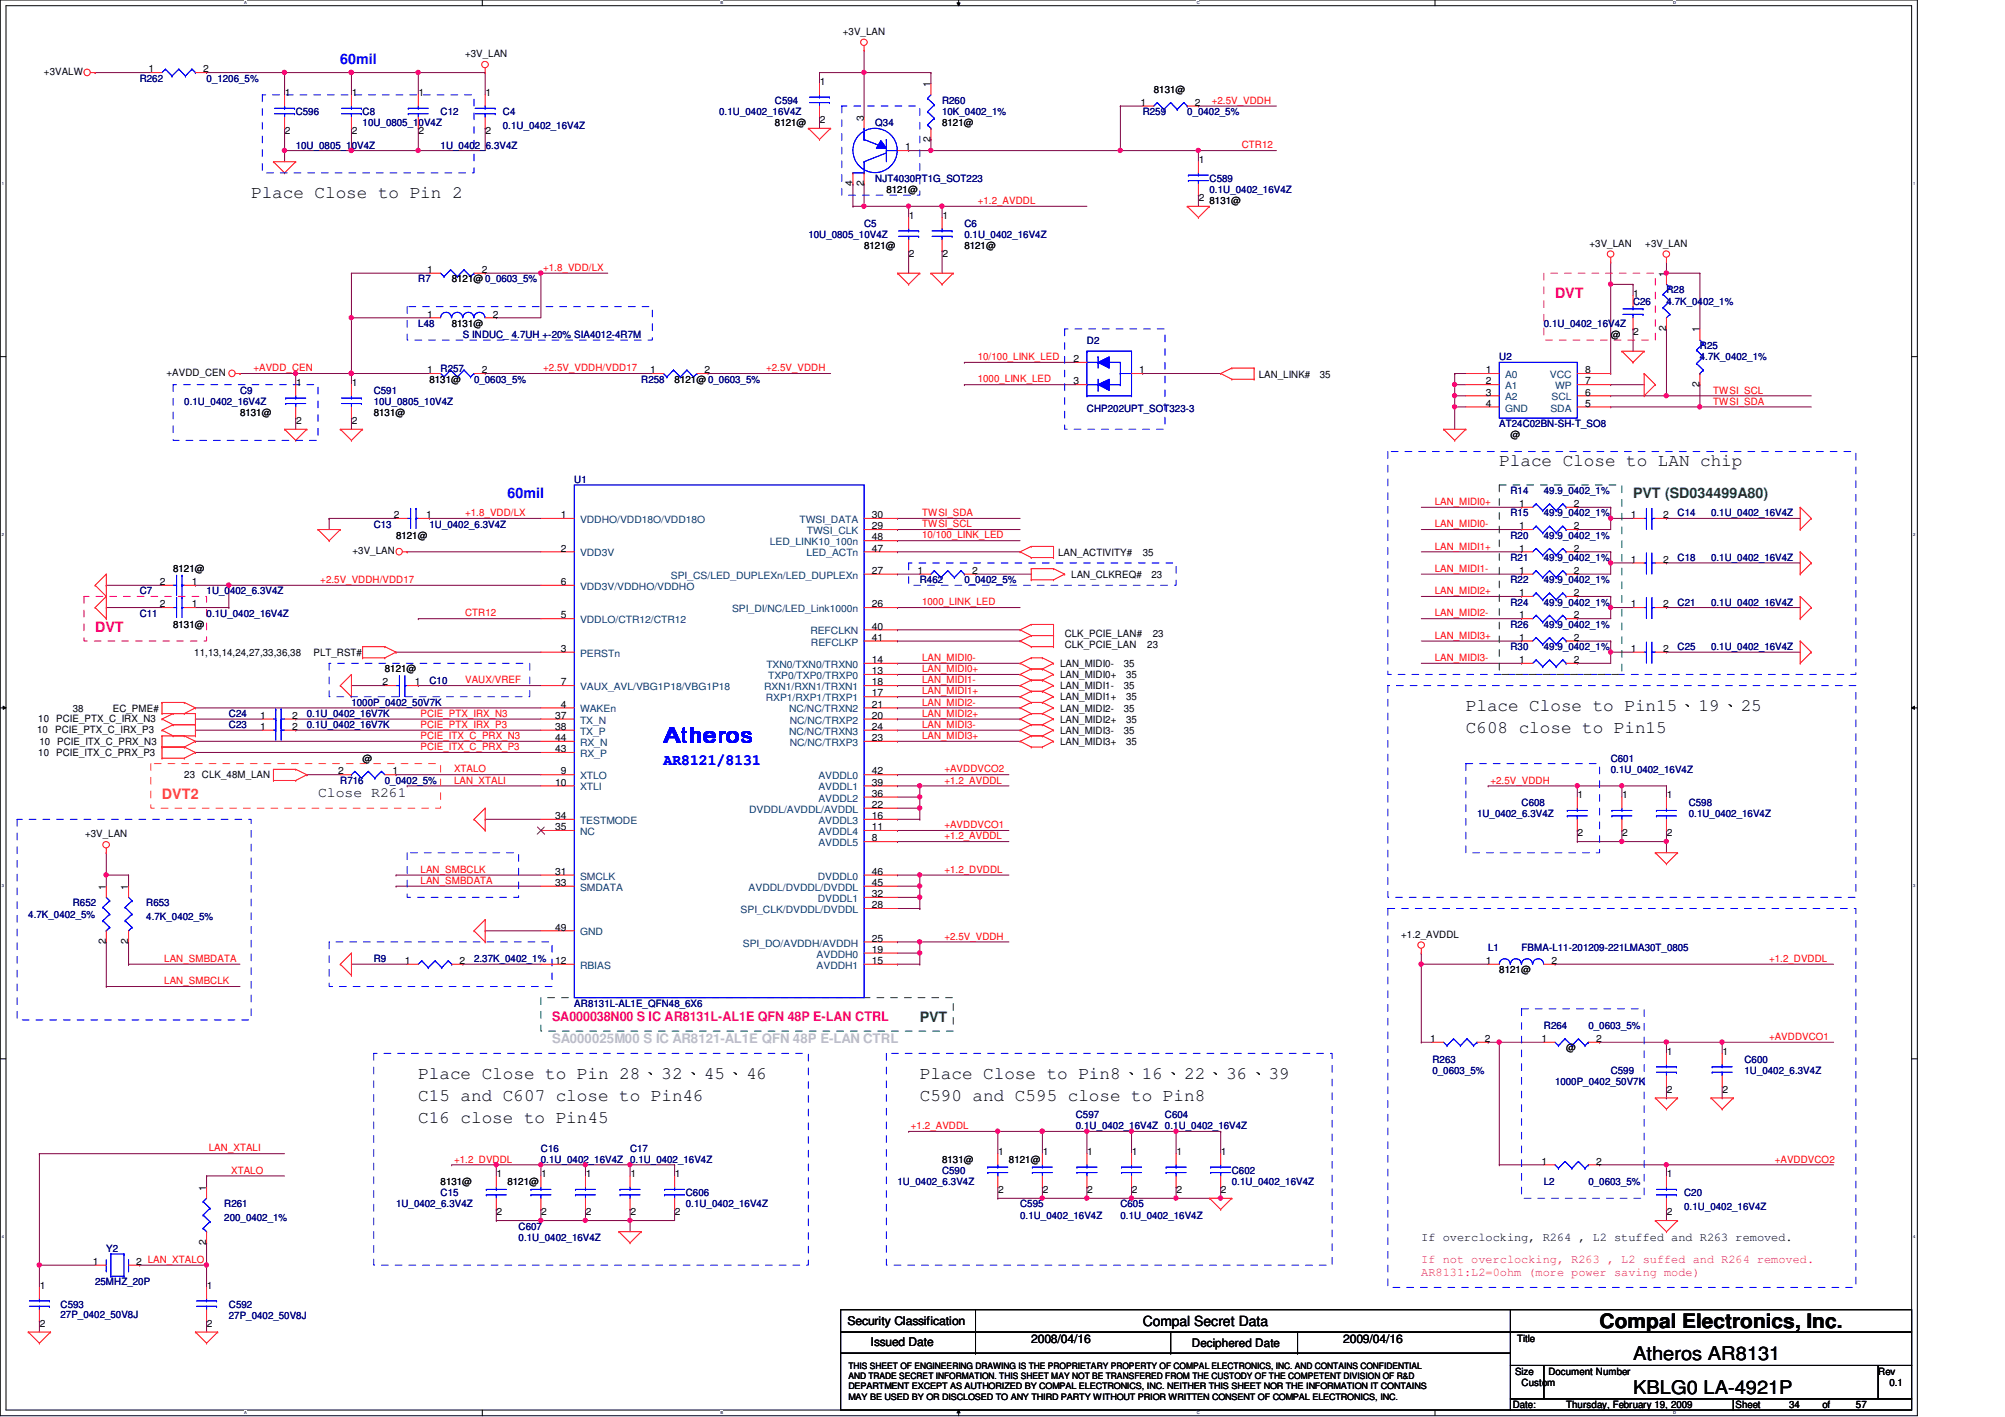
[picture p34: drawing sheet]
<svg xmlns="http://www.w3.org/2000/svg" width="297mm" height="210mm" viewBox="0 0 297 210" stroke-linecap="round" stroke-linejoin="round" font-family="sans-serif">
<defs><g id="words">
<text font-size="3.3" fill="#00f" x="98.4" y="110">Atheros</text>
<text font-size="3" x="237" y="196.8">Compal Electronics, Inc.</text>
<g font-size="2.8">
<text x="241.9" y="201.5">Atheros AR8131</text>
<text x="241.9" y="206.5">KBLG0 LA-4921P</text>
</g>
<g font-size="2.6">
<text x="37.2" y="29.4">Place Close to Pin 2</text>
<text x="222.1" y="69">Place Close to LAN chip</text>
<text x="217.2" y="105.3">Place Close to Pin15、19、25</text>
<text x="217.2" y="108.6">C608 close to Pin15</text>
<text x="62" y="159.8">Place Close to Pin 28、32、45、46</text>
<text x="136.3" y="159.8">Place Close to Pin8、16、22、36、39</text>
<text x="62" y="166.4">C16 close to Pin45</text>
<text x="62" y="163.1">C15 and C607 close to Pin46</text>
<text x="136.3" y="163.1">C590 and C595 close to Pin8</text>
</g>
<text font-size="2.3" fill="#00f" x="98.3" y="113.3">AR8121/8131</text>
<g font-size="2.1" fill="#00f">
<text x="50.4" y="9.4">60mil</text>
<text x="75.2" y="73.8">60mil</text>
</g>
<g font-size="2.1" fill="#ff0080">
<text x="230.4" y="44.1">DVT</text>
<text x="14.1" y="93.6">DVT</text>
</g>
<g font-size="2.1" fill="#008000">
<text x="241.9" y="73.8">PVT (SD034499A80)</text>
<text x="136.3" y="151.4">PVT</text>
</g>
<text font-size="2.1" fill="#ff8000" x="24" y="118.4">DVT2</text>
<g font-size="2.1">
<text x="47.1" y="118.1">Close R261</text>
<text x="169.3" y="196.4">Compal Secret Data</text>
</g>
<text font-size="1.9" fill="#ff0080" x="81.8" y="151.3">SA000038N00 S IC AR8131L-AL1E QFN 48P E-LAN CTRL</text>
<text font-size="1.9" fill="#c0c0c0" x="81.8" y="154.6">SA000025M00 S IC AR8121-AL1E QFN 48P E-LAN CTRL</text>
<g font-size="1.8">
<text x="210.6" y="183.9">If overclocking, R264 , L2 stuffed and R263 removed.</text>
<text x="125.6" y="196.3">Security Classification</text>
<text x="129" y="199.4">Issued Date</text>
<text x="152.8" y="198.9">2008/04/16</text>
<text x="199" y="198.9">2009/04/16</text>
</g>
<g font-size="1.8" fill="#ff0080">
<text x="210.6" y="187.2">If not overclocking, R263 , L2 suffed and R264 removed.</text>
<text x="210.6" y="189.1">AR8131:L2=0ohm (more power saving mode)</text>
</g>
<text font-size="1.7" x="176.6" y="199.6">Deciphered Date</text>
<g font-size="1.5">
<text x="124.9" y="5.2">+3V_LAN</text>
<text x="6.5" y="11.1">+3VALW</text>
<text x="22" y="10.7">1</text>
<text x="30.1" y="10.7">2</text>
<text x="68.9" y="8.5">+3V_LAN</text>
<text x="42.2" y="14.2">1</text>
<text x="52.1" y="14.2">1</text>
<text x="62" y="14.2">1</text>
<text x="71.9" y="14.2">1</text>
<text x="121.5" y="12.6">1</text>
<text x="128" y="17.9" transform="rotate(-90 128 17.9)">3</text>
<text x="137.9" y="12.9" transform="rotate(-90 137.9 12.9)">1</text>
<text x="168.9" y="15.7">1</text>
<text x="170.9" y="13.8">8131@</text>
<text x="177" y="15.7">2</text>
<text x="42.2" y="19.9">2</text>
<text x="52.1" y="19.9">2</text>
<text x="62" y="19.9">2</text>
<text x="71.9" y="19.9">2</text>
<text x="114.8" y="18.7">8121@</text>
<text x="121.5" y="18.2">2</text>
<text x="134.1" y="22.3">1</text>
<text x="137.9" y="21" transform="rotate(-90 137.9 21)">2</text>
<text x="139.6" y="18.7">8121@</text>
<text x="126.3" y="27.6" transform="rotate(-90 126.3 27.6)">4</text>
<text x="128" y="27.6" transform="rotate(-90 128 27.6)">2</text>
<text x="131.3" y="28.6">8121@</text>
<text x="177.6" y="24.1">1</text>
<text x="177.6" y="29.8">2</text>
<text x="134.7" y="32.4">1</text>
<text x="139.6" y="32.4">1</text>
<text x="179.2" y="30.3">8131@</text>
<text x="63.3" y="40.4">1</text>
<text x="66.9" y="41.8">8121@ 0_0603_5%</text>
<text x="71.4" y="40.4">2</text>
<text x="128" y="36.9">8121@</text>
<text x="134.7" y="38">2</text>
<text x="139.6" y="38">2</text>
<text x="142.9" y="36.9">8121@</text>
<text x="235.5" y="36.5">+3V_LAN</text>
<text x="243.8" y="36.5">+3V_LAN</text>
<text x="246.8" y="41" transform="rotate(-90 246.8 41)">1</text>
<text x="63.3" y="47">1</text>
<text x="73" y="47">2</text>
<text x="242" y="43.9">1</text>
<text x="66.9" y="48.4">8131@</text>
<text x="159" y="53.6">2</text>
<text x="238.6" y="50.1">@</text>
<text x="242" y="49.6">2</text>
<text x="246.8" y="49.1" transform="rotate(-90 246.8 49.1)">2</text>
<text x="251.8" y="49.2" transform="rotate(-90 251.8 49.2)">1</text>
<text x="24.7" y="55.7">+AVDD_CEN</text>
<text x="43.9" y="57.1">1</text>
<text x="52.1" y="57.1">1</text>
<text x="63.3" y="55.3">1</text>
<text x="63.6" y="56.7">8131@</text>
<text x="71.4" y="55.3">2</text>
<text x="96.3" y="55.3">1</text>
<text x="99.9" y="56.7">8121@ 0_0603_5%</text>
<text x="104.4" y="55.3">2</text>
<text x="159" y="56.9">3</text>
<text x="168.8" y="55.3">1</text>
<text x="186.5" y="56">LAN_LINK#</text>
<text x="195.5" y="56">35</text>
<text x="220.1" y="55.3">1</text>
<text x="220.1" y="56.9">2</text>
<text x="220.1" y="58.6">3</text>
<text x="234.8" y="55.3">8</text>
<text x="234.8" y="56.9">7</text>
<text x="234.8" y="58.6">6</text>
<text x="251.8" y="57.3" transform="rotate(-90 251.8 57.3)">2</text>
<text x="35.6" y="61.6">8131@</text>
<text x="43.9" y="62.8">2</text>
<text x="52.1" y="62.8">2</text>
<text x="55.4" y="61.6">8131@</text>
<text x="220.1" y="60.2">4</text>
<text x="223.8" y="64.9">@</text>
<text x="234.8" y="60.2">5</text>
<text x="58.3" y="76.8">2</text>
<text x="63.1" y="76.8">1</text>
<text x="83.1" y="76.8">1</text>
<text x="129.2" y="76.8">30</text>
<text x="225.1" y="75.1">1</text>
<text x="233.2" y="75.1">2</text>
<text x="241.6" y="76.8">1</text>
<text x="246.4" y="76.8">2</text>
<text x="52.2" y="82.1">+3V_LAN</text>
<text x="58.7" y="79.8">8121@</text>
<text x="83.1" y="81.7">2</text>
<text x="129.2" y="81.7">47</text>
<text x="129.2" y="80.1">48</text>
<text x="129.2" y="78.4">29</text>
<text x="156.8" y="82.4">LAN_ACTIVITY#</text>
<text x="169.3" y="82.4">35</text>
<text x="225.1" y="78.4">1</text>
<text x="225.1" y="81.7">1</text>
<text x="233.2" y="78.4">2</text>
<text x="233.2" y="81.7">2</text>
<text x="241.6" y="83.4">1</text>
<text x="246.4" y="83.4">2</text>
<text x="23.7" y="90">2</text>
<text x="23.7" y="86.7">2</text>
<text x="25.7" y="84.8">8121@</text>
<text x="28.4" y="90">1</text>
<text x="28.4" y="86.7">1</text>
<text x="83.1" y="86.7">6</text>
<text x="129.2" y="85">27</text>
<text x="129.2" y="90">26</text>
<text x="135.9" y="85">1</text>
<text x="144" y="85">2</text>
<text x="158.7" y="85.6">LAN_CLKREQ#</text>
<text x="170.6" y="85.6">23</text>
<text x="225.1" y="88.3">1</text>
<text x="225.1" y="85">1</text>
<text x="233.2" y="88.3">2</text>
<text x="233.2" y="85">2</text>
<text x="241.6" y="90">1</text>
<text x="246.4" y="90">2</text>
<text x="25.7" y="93">8131@</text>
<text x="83.1" y="91.6">5</text>
<text x="129.2" y="93.3">40</text>
<text x="129.2" y="94.9">41</text>
<text x="157.7" y="94.3">CLK_PCIE_LAN#</text>
<text x="157.7" y="96">CLK_PCIE_LAN</text>
<text x="170" y="96">23</text>
<text x="170.8" y="94.3">23</text>
<text x="225.1" y="91.6">1</text>
<text x="225.1" y="94.9">1</text>
<text x="233.2" y="91.6">2</text>
<text x="233.2" y="94.9">2</text>
<text x="28.8" y="97.2">11,13,14,24,27,33,36,38</text>
<text x="46.4" y="97.2">PLT_RST#</text>
<text x="56.7" y="101.5">2</text>
<text x="57" y="99.6">8121@</text>
<text x="61.5" y="101.5">1</text>
<text x="83.1" y="96.6">3</text>
<text x="83.1" y="101.5">7</text>
<text x="129.2" y="99.9">13</text>
<text x="129.2" y="98.2">14</text>
<text x="129.2" y="101.5">18</text>
<text x="157.1" y="100.5">LAN_MIDI0+</text>
<text x="157.1" y="98.8">LAN_MIDI0-</text>
<text x="166.5" y="98.8">35</text>
<text x="166.8" y="100.5">35</text>
<text x="225.1" y="98.2">1</text>
<text x="233.2" y="98.2">2</text>
<text x="241.6" y="96.6">1</text>
<text x="246.4" y="96.6">2</text>
<text x="5.7" y="106.9">10</text>
<text x="8.3" y="106.9">PCIE_PTX_C_IRX_N3</text>
<text x="10.8" y="105.4">38</text>
<text x="16.7" y="105.4">EC_PME#</text>
<text x="38.5" y="106.5">1</text>
<text x="43.3" y="106.5">2</text>
<text x="82.3" y="106.5">37</text>
<text x="83.1" y="104.8">4</text>
<text x="129.2" y="103.2">17</text>
<text x="129.2" y="106.5">20</text>
<text x="129.2" y="104.8">21</text>
<text x="157.1" y="105.4">LAN_MIDI2-</text>
<text x="157.1" y="102.1">LAN_MIDI1-</text>
<text x="157.1" y="107.1">LAN_MIDI2+</text>
<text x="157.1" y="103.8">LAN_MIDI1+</text>
<text x="166.5" y="105.4">35</text>
<text x="166.5" y="102.1">35</text>
<text x="166.8" y="107.1">35</text>
<text x="166.8" y="103.8">35</text>
<text x="5.5" y="108.5">10</text>
<text x="5.7" y="112">10</text>
<text x="5.8" y="110.4">10 PCIE_ITX_C_PRX_N3</text>
<text x="8.2" y="108.5">PCIE_PTX_C_IRX_P3</text>
<text x="8.3" y="112">PCIE_ITX_C_PRX_P3</text>
<text x="38.5" y="108.1">1</text>
<text x="43.3" y="108.1">2</text>
<text x="53.7" y="112.8">@</text>
<text x="82.3" y="108.1">38</text>
<text x="82.3" y="111.4">43</text>
<text x="82.3" y="109.8">44</text>
<text x="129.2" y="109.8">23</text>
<text x="129.2" y="108.1">24</text>
<text x="157.1" y="110.4">LAN_MIDI3+</text>
<text x="157.1" y="108.7">LAN_MIDI3-</text>
<text x="166.5" y="108.7">35</text>
<text x="166.8" y="110.4">35</text>
<text x="27.3" y="115.3">23 CLK_48M_LAN</text>
<text x="50.1" y="114.7">2</text>
<text x="58.2" y="114.7">1</text>
<text x="82.3" y="116.4">10</text>
<text x="83.1" y="114.7">9</text>
<text x="129.2" y="116.4">39</text>
<text x="129.2" y="114.7">42</text>
<text x="129.2" y="119.7">22</text>
<text x="129.2" y="118">36</text>
<text x="233.7" y="118.2">1</text>
<text x="240.3" y="118.2">1</text>
<text x="246.9" y="118.2">1</text>
<text x="12.6" y="124">+3V_LAN</text>
<text x="82.3" y="123">35</text>
<text x="82.3" y="121.3">34</text>
<text x="129.2" y="123">11</text>
<text x="129.2" y="124.6">8</text>
<text x="129.2" y="121.3">16</text>
<text x="233.7" y="123.9">2</text>
<text x="240.3" y="123.9">2</text>
<text x="246.9" y="123.9">2</text>
<text x="15.7" y="131.8" transform="rotate(-90 15.7 131.8)">1</text>
<text x="19" y="131.8" transform="rotate(-90 19 131.8)">1</text>
<text x="82.3" y="131.2">33</text>
<text x="82.3" y="129.6">31</text>
<text x="129.2" y="131.2">45</text>
<text x="129.2" y="129.6">46</text>
<text x="82.3" y="137.8">49</text>
<text x="129.2" y="132.9">32</text>
<text x="129.2" y="134.5">28</text>
<text x="15.7" y="139.9" transform="rotate(-90 15.7 139.9)">2</text>
<text x="19" y="139.9" transform="rotate(-90 19 139.9)">2</text>
<text x="60" y="142.8">1</text>
<text x="68.1" y="142.8">2</text>
<text x="82.3" y="142.8">12</text>
<text x="129.2" y="142.8">15</text>
<text x="129.2" y="141.1">19</text>
<text x="129.2" y="139.5">25</text>
<text x="207.6" y="138.9">+1.2_AVDDL</text>
<text x="220.1" y="142.8">1</text>
<text x="229.9" y="142.8">2</text>
<text x="222.1" y="144.2">8121@</text>
<text x="211.9" y="154.3">1</text>
<text x="220" y="154.3">2</text>
<text x="228.4" y="154.3">1</text>
<text x="232" y="155.7">@</text>
<text x="236.5" y="154.3">2</text>
<text x="246.9" y="156.2">1</text>
<text x="246.9" y="161.8">2</text>
<text x="255.2" y="156.2">1</text>
<text x="255.2" y="161.8">2</text>
<text x="139.6" y="172.3">8131@</text>
<text x="147.9" y="171.1">1</text>
<text x="149.5" y="172.3">8121@</text>
<text x="154.5" y="171.1">1</text>
<text x="161.1" y="171.1">1</text>
<text x="167.7" y="171.1">1</text>
<text x="174.3" y="171.1">1</text>
<text x="180.9" y="171.1">1</text>
<text x="228.4" y="172.5">1</text>
<text x="236.5" y="172.5">2</text>
<text x="30.6" y="176.4" transform="rotate(-90 30.6 176.4)">1</text>
<text x="65.3" y="175.6">8131@</text>
<text x="73.6" y="174.4">1</text>
<text x="75.2" y="175.6">8121@</text>
<text x="80.2" y="174.4">1</text>
<text x="86.8" y="174.4">1</text>
<text x="93.4" y="174.4">1</text>
<text x="100" y="174.4">1</text>
<text x="147.9" y="176.7">2</text>
<text x="154.5" y="176.7">2</text>
<text x="161.1" y="176.7">2</text>
<text x="167.7" y="176.7">2</text>
<text x="174.3" y="176.7">2</text>
<text x="180.9" y="176.7">2</text>
<text x="246.9" y="174.4">1</text>
<text x="30.6" y="184.4" transform="rotate(-90 30.6 184.4)">2</text>
<text x="73.6" y="180">2</text>
<text x="80.2" y="180">2</text>
<text x="86.8" y="180">2</text>
<text x="93.4" y="180">2</text>
<text x="100" y="180">2</text>
<text x="246.9" y="180">2</text>
<text x="5.9" y="190.9">1</text>
<text x="13.8" y="187.4">1</text>
<text x="20.2" y="187.4">2 LAN_XTALO</text>
<text x="30.6" y="190.9">1</text>
<text x="5.9" y="196.5">2</text>
<text x="30.6" y="196.5">2</text>
<text x="224.4" y="203.6">Size</text>
<text x="224.7" y="198.8">Title</text>
<text x="229.4" y="203.6">Document Number</text>
<text x="278.3" y="203.6">Rev</text>
<text x="224.1" y="208.6">Date:</text>
<text x="225.4" y="205.3">Custom</text>
<text x="232" y="208.6">Thursday, February 19, 2009</text>
<text x="257.1" y="208.6">Sheet</text>
<text x="265" y="208.6">34</text>
<text x="270" y="208.6">of</text>
<text x="275" y="208.6">57</text>
<text x="279.9" y="205.3">0.1</text>
</g>
<g font-size="1.5" fill="#000080">
<text x="20.7" y="12.1">R262</text>
<text x="30.6" y="12.1">0_1206_5%</text>
<text x="43.8" y="17.1">C596</text>
<text x="53.7" y="17.1">C8</text>
<text x="65.3" y="17.1">C12</text>
<text x="74.5" y="17.1">C4</text>
<text x="106.5" y="17.1">0.1U_0402_16V4Z</text>
<text x="114.8" y="15.4">C594</text>
<text x="139.6" y="15.4">R260</text>
<text x="139.6" y="17.1">10K_0402_1%</text>
<text x="169.3" y="17.1">R259</text>
<text x="175.9" y="17.1">0_0402_5%</text>
<text x="43.8" y="22">10U_0805_10V4Z</text>
<text x="53.7" y="18.7">10U_0805_10V4Z</text>
<text x="65.3" y="22">1U_0402_6.3V4Z</text>
<text x="74.5" y="19">0.1U_0402_16V4Z</text>
<text x="129.7" y="18.7">Q34</text>
<text x="129.7" y="27">NJT4030PT1G_SOT223</text>
<text x="179.2" y="27">C589</text>
<text x="179.2" y="28.6">0.1U_0402_16V4Z</text>
<text x="119.8" y="35.2">10U_0805_10V4Z</text>
<text x="128" y="33.6">C5</text>
<text x="142.9" y="33.6">C6</text>
<text x="142.9" y="35.2">0.1U_0402_16V4Z</text>
<text x="62" y="41.8">R7</text>
<text x="241.9" y="45.1">C26</text>
<text x="246.9" y="43.5">R28</text>
<text x="246.9" y="45.1">4.7K_0402_1%</text>
<text x="62" y="48.4">L48</text>
<text x="68.6" y="50.1">S INDUC_ 4.7UH +-20% SIA4012-4R7M</text>
<text x="161" y="50.9">D2</text>
<text x="222.1" y="53.4">U2</text>
<text x="228.7" y="48.4">0.1U_0402_16V4Z</text>
<text x="251.8" y="51.7">R25</text>
<text x="251.8" y="53.4">4.7K_0402_1%</text>
<text x="27.3" y="60">0.1U_0402_16V4Z</text>
<text x="35.6" y="58.3">C9</text>
<text x="55.4" y="58.3">C591</text>
<text x="55.4" y="60">10U_0805_10V4Z</text>
<text x="65.3" y="55">R257</text>
<text x="70.2" y="56.7">0_0603_5%</text>
<text x="95" y="56.7">R258</text>
<text x="161" y="61">CHP202UPT_SOT323-3</text>
<text x="222.1" y="63.3">AT24C02BN-SH-T_SO8</text>
<text x="85.1" y="71.5">U1</text>
<text x="223.8" y="76.5">R15</text>
<text x="223.8" y="73.2">R14</text>
<text x="228.7" y="76.5">49.9_0402_1%</text>
<text x="228.7" y="73.2">49.9_0402_1%</text>
<text x="248.5" y="76.5">C14</text>
<text x="253.5" y="76.5">0.1U_0402_16V4Z</text>
<text x="55.4" y="78.1">C13</text>
<text x="63.6" y="78.1">1U_0402_6.3V4Z</text>
<text x="223.8" y="79.8">R20</text>
<text x="223.8" y="83.1">R21</text>
<text x="228.7" y="79.8">49.9_0402_1%</text>
<text x="228.7" y="83.1">49.9_0402_1%</text>
<text x="248.5" y="83.1">C18</text>
<text x="253.5" y="83.1">0.1U_0402_16V4Z</text>
<text x="20.7" y="88.1">C7</text>
<text x="30.6" y="88.1">1U_0402_6.3V4Z</text>
<text x="136.3" y="86.4">R462</text>
<text x="142.9" y="86.4">0_0402_5%</text>
<text x="223.8" y="86.4">R22</text>
<text x="223.8" y="89.7">R24</text>
<text x="228.7" y="86.4">49.9_0402_1%</text>
<text x="228.7" y="89.7">49.9_0402_1%</text>
<text x="248.5" y="89.7">C21</text>
<text x="253.5" y="89.7">0.1U_0402_16V4Z</text>
<text x="20.7" y="91.4">C11</text>
<text x="30.6" y="91.4">0.1U_0402_16V4Z</text>
<text x="223.8" y="93">R26</text>
<text x="228.7" y="93">49.9_0402_1%</text>
<text x="63.6" y="101.3">C10</text>
<text x="223.8" y="96.3">R30</text>
<text x="228.7" y="96.3">49.9_0402_1%</text>
<text x="248.5" y="96.3">C25</text>
<text x="253.5" y="96.3">0.1U_0402_16V4Z</text>
<text x="33.9" y="106.2">C24</text>
<text x="33.9" y="107.9">C23</text>
<text x="45.5" y="106.2">0.1U_0402_16V7K</text>
<text x="45.5" y="107.9">0.1U_0402_16V7K</text>
<text x="52.1" y="104.6">1000P_0402_50V7K</text>
<text x="238.6" y="112.8">C601</text>
<text x="50.4" y="116.1">R716</text>
<text x="57" y="116.1">0_0402_5%</text>
<text x="225.4" y="119.4">C608</text>
<text x="238.6" y="114.5">0.1U_0402_16V4Z</text>
<text x="250.2" y="119.4">C598</text>
<text x="218.8" y="121.1">1U_0402_6.3V4Z</text>
<text x="250.2" y="121.1">0.1U_0402_16V4Z</text>
<text x="4.2" y="135.9">4.7K_0402_5%</text>
<text x="10.8" y="134.3">R652</text>
<text x="21.7" y="134.3">R653</text>
<text x="21.7" y="136.3">4.7K_0402_5%</text>
<text x="55.4" y="142.5">R9</text>
<text x="70.2" y="142.5">2.37K_0402_1%</text>
<text x="220.5" y="140.9">L1</text>
<text x="225.4" y="140.9">FBMA-L11-201209-221LMA30T_0805</text>
<text x="85.1" y="149.1">AR8131L-AL1E_QFN48_6X6</text>
<text x="228.7" y="152.4">R264</text>
<text x="235.3" y="152.4">0_0603_5%</text>
<text x="212.2" y="157.4">R263</text>
<text x="212.2" y="159">0_0603_5%</text>
<text x="230.4" y="160.7">1000P_0402_50V7K</text>
<text x="238.6" y="159">C599</text>
<text x="258.4" y="157.4">C600</text>
<text x="258.4" y="159">1U_0402_6.3V4Z</text>
<text x="159.4" y="165.7">C597</text>
<text x="159.4" y="167.3">0.1U_0402_16V4Z 0.1U_0402_16V4Z</text>
<text x="172.6" y="165.7">C604</text>
<text x="80.1" y="170.6">C16</text>
<text x="80.1" y="172.3">0.1U_0402_16V4Z 0.1U_0402_16V4Z</text>
<text x="93.3" y="170.6">C17</text>
<text x="139.6" y="173.9">C590</text>
<text x="182.5" y="173.9">C602</text>
<text x="33.2" y="178.9">R261</text>
<text x="58.7" y="178.9">1U_0402_6.3V4Z</text>
<text x="65.3" y="177.2">C15</text>
<text x="101.6" y="177.2">C606</text>
<text x="101.6" y="178.9">0.1U_0402_16V4Z</text>
<text x="133" y="175.6">1U_0402_6.3V4Z</text>
<text x="151.1" y="178.9">C595</text>
<text x="166" y="178.9">C605</text>
<text x="182.5" y="175.6">0.1U_0402_16V4Z</text>
<text x="228.7" y="175.6">L2</text>
<text x="235.3" y="175.6">0_0603_5%</text>
<text x="249.5" y="177.2">C20</text>
<text x="249.5" y="179.2">0.1U_0402_16V4Z</text>
<text x="15.7" y="185.5">Y2</text>
<text x="33.2" y="180.8">200_0402_1%</text>
<text x="76.8" y="182.2">C607</text>
<text x="76.8" y="183.8">0.1U_0402_16V4Z</text>
<text x="151.1" y="180.5">0.1U_0402_16V4Z</text>
<text x="166" y="180.5">0.1U_0402_16V4Z</text>
<text x="14.1" y="190.4">25MHZ_20P</text>
<text x="9" y="193.7">C593</text>
<text x="9" y="195.2">27P_0402_50V8J</text>
<text x="33.9" y="193.7">C592</text>
<text x="33.9" y="195.4">27P_0402_50V8J</text>
</g>
<g font-size="1.5" fill="#f00">
<text x="179.5" y="15.4">+2.5V_VDDH</text>
<text x="184" y="22">CTR12</text>
<text x="144.9" y="30.2">+1.2_AVDDL</text>
<text x="80.5" y="40.1">+1.8_VDD/LX</text>
<text x="144.9" y="53.3">10/100_LINK_LED</text>
<text x="37.5" y="55">+AVDD_CEN</text>
<text x="80.5" y="55">+2.5V_VDDH/VDD17</text>
<text x="113.5" y="55">+2.5V_VDDH</text>
<text x="144.9" y="56.6">1000_LINK_LED</text>
<text x="253.8" y="59.9">TWSI_SDA</text>
<text x="253.8" y="58.3">TWSI_SCL</text>
<text x="68.9" y="76.5">+1.8_VDD/LX</text>
<text x="136.6" y="76.5">TWSI_SDA</text>
<text x="212.6" y="74.8">LAN_MIDI0+</text>
<text x="136.6" y="78.1">TWSI_SCL</text>
<text x="136.6" y="79.8">10/100_LINK_LED</text>
<text x="212.6" y="78.1">LAN_MIDI0-</text>
<text x="212.6" y="81.4">LAN_MIDI1+</text>
<text x="47.5" y="86.4">+2.5V_VDDH/VDD17</text>
<text x="136.6" y="89.7">1000_LINK_LED</text>
<text x="212.6" y="84.7">LAN_MIDI1-</text>
<text x="212.6" y="88">LAN_MIDI2+</text>
<text x="68.9" y="91.3">CTR12</text>
<text x="212.6" y="94.6">LAN_MIDI3+</text>
<text x="212.6" y="91.3">LAN_MIDI2-</text>
<text x="68.9" y="101.2">VAUX/VREF</text>
<text x="136.6" y="99.6">LAN_MIDI0+</text>
<text x="136.6" y="97.9">LAN_MIDI0-</text>
<text x="136.6" y="101.2">LAN_MIDI1-</text>
<text x="212.6" y="97.9">LAN_MIDI3-</text>
<text x="62.3" y="107.8">PCIE_PTX_IRX_P3</text>
<text x="62.3" y="106.2">PCIE_PTX_IRX_N3</text>
<text x="136.6" y="102.9">LAN_MIDI1+</text>
<text x="136.6" y="107.8">LAN_MIDI3-</text>
<text x="136.6" y="106.2">LAN_MIDI2+</text>
<text x="136.6" y="104.5">LAN_MIDI2-</text>
<text x="62.3" y="109.5">PCIE_ITX_C_PRX_N3</text>
<text x="62.3" y="111.1">PCIE_ITX_C_PRX_P3</text>
<text x="136.6" y="109.5">LAN_MIDI3+</text>
<text x="67.3" y="116.1">LAN_XTALI</text>
<text x="67.3" y="114.4">XTALO</text>
<text x="139.9" y="114.4">+AVDDVCO2</text>
<text x="139.9" y="116.1">+1.2_AVDDL</text>
<text x="220.8" y="116.1">+2.5V_VDDH</text>
<text x="139.9" y="122.7">+AVDDVCO1</text>
<text x="139.9" y="124.3">+1.2_AVDDL</text>
<text x="62.3" y="129.3">LAN_SMBCLK</text>
<text x="62.3" y="130.9">LAN_SMBDATA</text>
<text x="139.9" y="129.3">+1.2_DVDDL</text>
<text x="24.3" y="142.5">LAN_SMBDATA</text>
<text x="139.9" y="139.2">+2.5V_VDDH</text>
<text x="262.1" y="142.5">+1.2_DVDDL</text>
<text x="24.3" y="145.8">LAN_SMBCLK</text>
<text x="262.1" y="154.1">+AVDDVCO1</text>
<text x="135" y="167.3">+1.2_AVDDL</text>
<text x="30.9" y="170.6">LAN_XTALI</text>
<text x="34.2" y="173.9">XTALO</text>
<text x="67.3" y="172.2">+1.2_DVDDL</text>
<text x="262.9" y="172.2">+AVDDVCO2</text>
</g>
<g font-size="1.5" fill="#004080">
<text x="223" y="56">A0</text>
<text x="223" y="57.7">A1</text>
<text x="223" y="59.3">A2</text>
<text x="229.6" y="56">VCC</text>
<text x="229.9" y="59.3">SCL</text>
<text x="230.4" y="57.7">WP</text>
<text x="223" y="61">GND</text>
<text x="229.7" y="61">SDA</text>
<text x="85.9" y="77.5">VDDHO/VDD18O/VDD18O</text>
<text x="118.4" y="77.5">TWSI_DATA</text>
<text x="85.9" y="82.4">VDD3V</text>
<text x="114" y="80.8">LED_LINK10_100n</text>
<text x="119.5" y="82.4">LED_ACTn</text>
<text x="119.5" y="79.1">TWSI_CLK</text>
<text x="85.9" y="87.4">VDD3V/VDDHO/VDDHO</text>
<text x="99.4" y="85.7">SPI_CS/LED_DUPLEXn/LED_DUPLEXn</text>
<text x="85.9" y="92.3">VDDLO/CTR12/CTR12</text>
<text x="108.5" y="90.7">SPI_DI/NC/LED_Link1000n</text>
<text x="120.1" y="94">REFCLKN</text>
<text x="120.1" y="95.6">REFCLKP</text>
<text x="85.9" y="97.3">PERSTn</text>
<text x="113.5" y="98.9">TXN0/TXN0/TRXN0</text>
<text x="113.8" y="100.6">TXP0/TXP0/TRXP0</text>
<text x="85.9" y="105.5">WAKEn</text>
<text x="85.9" y="102.2">VAUX_AVL/VBG1P18/VBG1P18</text>
<text x="85.9" y="107.2">TX_N</text>
<text x="113.2" y="102.2">RXN1/RXN1/TRXN1</text>
<text x="113.4" y="103.9">RXP1/RXP1/TRXP1</text>
<text x="116.9" y="105.5">NC/NC/TRXN2</text>
<text x="117" y="107.2">NC/NC/TRXP2</text>
<text x="85.9" y="108.8">TX_P</text>
<text x="85.9" y="112.1">RX_P</text>
<text x="85.9" y="110.5">RX_N</text>
<text x="116.9" y="108.8">NC/NC/TRXN3</text>
<text x="117" y="110.5">NC/NC/TRXP3</text>
<text x="85.9" y="115.4">XTLO</text>
<text x="85.9" y="117.1">XTLI</text>
<text x="121.2" y="117.1">AVDDL1</text>
<text x="121.2" y="115.4">AVDDL0</text>
<text x="121.2" y="118.7">AVDDL2</text>
<text x="85.9" y="123.7">NC</text>
<text x="85.9" y="122">TESTMODE</text>
<text x="111" y="120.4">DVDDL/AVDDL/AVDDL</text>
<text x="121.2" y="123.7">AVDDL4</text>
<text x="121.2" y="125.3">AVDDL5</text>
<text x="121.2" y="122">AVDDL3</text>
<text x="85.9" y="132">SMDATA</text>
<text x="85.9" y="130.3">SMCLK</text>
<text x="110.9" y="132">AVDDL/DVDDL/DVDDL</text>
<text x="121.2" y="130.3">DVDDL0</text>
<text x="109.7" y="135.3">SPI_CLK/DVDDL/DVDDL</text>
<text x="121.2" y="133.6">DVDDL1</text>
<text x="85.9" y="143.5">RBIAS</text>
<text x="85.9" y="138.6">GND</text>
<text x="110.1" y="140.2">SPI_DO/AVDDH/AVDDH</text>
<text x="121" y="143.5">AVDDH1</text>
<text x="121" y="141.9">AVDDH0</text>
</g>
<g font-size="1.3">
<text x="125.7" y="202.8">THIS SHEET OF ENGINEERING DRAWING IS THE PROPRIETARY PROPERTY OF COMPAL ELECTRONICS, INC. AND CONTAINS CONFIDENTIAL</text>
<text x="125.7" y="204.3">AND TRADE SECRET INFORMATION. THIS SHEET MAY NOT BE TRANSFERED FROM THE CUSTODY OF THE COMPETENT DIVISION OF R&amp;D</text>
<text x="125.7" y="205.8">DEPARTMENT EXCEPT AS AUTHORIZED BY COMPAL ELECTRONICS, INC. NEITHER THIS SHEET NOR THE INFORMATION IT CONTAINS</text>
<text x="125.7" y="207.3">MAY BE USED BY OR DISCLOSED TO ANY THIRD PARTY WITHOUT PRIOR WRITTEN CONSENT OF COMPAL ELECTRONICS, INC.</text>
</g>
<g font-size=".6">
<text x="36.1" y=".6">A</text>
<text x="106.7" y=".6">B</text>
<text x="177.3" y=".6">C</text>
<text x="247.9" y=".6">D</text>
<text x=".3" y="27.4">1</text>
<text x="283.4" y="27.4">1</text>
<text x=".3" y="79.4">2</text>
<text x="283.4" y="79.4">2</text>
<text x=".3" y="131.4">3</text>
<text x="283.4" y="131.4">3</text>
<text x=".3" y="183.4">4</text>
<text x="283.4" y="183.4">4</text>
<text x="36.1" y="209.5">A</text>
<text x="106.7" y="209.5">B</text>
<text x="177.3" y="209.5">C</text>
<text x="247.9" y="209.5">D</text>
</g>
</g></defs>
<path d="M0 0h284.1v209.7h-284.1zM.9 .8h282.3v208.1h-282.3z" fill="none" stroke="#000" stroke-width=".15"/>
<g fill="#fff">
<path d="M36.1 .1h.4v.7h-.4z"/>
<path d="M36.1 209h.4v.6h-.4z"/>
</g>
<path d="M71.5 0v.8M71.5 208.9v.8" fill="none" stroke="#000" stroke-width=".15"/>
<g fill="#fff">
<path d="M106.7 .1h.4v.7h-.4z"/>
<path d="M106.7 209h.4v.6h-.4z"/>
</g>
<path d="M141.8 .4h.4l-.2 .4zM142 0v.8M142 208.9l.2 .4h-.4zM142 208.9v.8" fill="none" stroke="#000" stroke-width=".15"/>
<path d="M141.8 .4h.4l-.2 .4zM142 208.9l.2 .4h-.4z" fill="#000"/>
<g fill="#fff">
<path d="M177.3 .1h.4v.7h-.4z"/>
<path d="M177.3 209h.4v.6h-.4z"/>
</g>
<path d="M212.6 0v.8M212.6 208.9v.8" fill="none" stroke="#000" stroke-width=".15"/>
<g fill="#fff">
<path d="M247.9 .1h.3v.7h-.3z"/>
<path d="M247.9 209h.3v.6h-.3z"/>
<path d="M.3 26.8h.2v.7h-.2z"/>
<path d="M283.4 26.8h.3v.7h-.3z"/>
<path d="M.3 78.8h.2v.7h-.2z"/>
<path d="M283.4 78.8h.3v.7h-.3z"/>
</g>
<path d="M0 52.8h.9M283.2 52.8h.9" fill="none" stroke="#000" stroke-width=".15"/>
<g fill="#fff">
<path d="M.3 130.9h.2v.6h-.2z"/>
<path d="M283.4 130.9h.3v.6h-.3z"/>
</g>
<path d="M0 104.9h.9M.5 104.6l.4 .3-.4 .2zM283.2 104.9l.4-.3v.5zM283.2 104.9h.9" fill="none" stroke="#000" stroke-width=".15"/>
<path d="M.5 104.6l.4 .3-.4 .2zM283.2 104.9l.4-.3v.5z" fill="#000"/>
<g fill="#fff">
<path d="M.3 182.8h.2v.7h-.2z"/>
<path d="M283.4 182.8h.3v.7h-.3z"/>
</g>
<path d="M0 156.8h.9M283.2 156.8h.9" fill="none" stroke="#000" stroke-width=".15"/>
<g fill="none" stroke="#800040" stroke-width=".15">
<path d="M5.8 170.9h.1M5.8 170.9h36.4M5.8 187.4h.1M5.8 195.7h.1M5.8 187.4v3.3M5.8 195.7v1.6M20.7 187.4h.1M20.7 187.4h9.9M30.6 184.1h.1M30.6 195.7h.1M30.6 187.4h.1M30.6 184.1v6.6"/>
<path d="M30.6 195.7v1.6"/>
</g>
<circle cx="30.6" cy="187.4" r=".32" fill="#f0f"/>
<circle cx="30.6" cy="187.4" r=".32" fill="none" stroke="#f0f" stroke-width=".15"/>
<path d="M5.8 170.9h.1M5.8 170.9v16.5M5.8 187.4h.1M5.8 187.4h8.3" fill="none" stroke="#800040" stroke-width=".15"/>
<circle cx="5.8" cy="187.4" r=".32" fill="#f0f"/>
<circle cx="5.8" cy="187.4" r=".32" fill="none" stroke="#f0f" stroke-width=".15"/>
<g fill="none" stroke="#800040" stroke-width=".15">
<path d="M42.2 10.8h.1M42.2 10.8h9.9M133 81.7h.1M133 99.9h.1M133 98.3h.1M133 81.7h18.1M133 99.9h18.1M133 98.3h18.1M133 103.2h.1M133 103.2h18.1M30.6 174.2h.1M30.6 174.2h11.6"/>
<path d="M30.6 174.2v1.7"/>
</g>
<circle cx="52" cy="10.7" r=".32" fill="#f0f"/>
<circle cx="52" cy="10.7" r=".32" fill="none" stroke="#f0f" stroke-width=".15"/>
<circle cx="42.1" cy="10.7" r=".32" fill="#f0f"/>
<circle cx="42.1" cy="10.7" r=".32" fill="none" stroke="#f0f" stroke-width=".15"/>
<path d="M42.2 10.8h.1M42.2 10.8v3.3M52.1 10.8h.1M52.1 19h.1M52.1 10.8v3.3M52.1 19v3.3h-9.9M42.2 22.3h.1M42.2 22.3v1.7" fill="none" stroke="#800040" stroke-width=".15"/>
<circle cx="52" cy="22.3" r=".32" fill="#f0f"/>
<circle cx="52" cy="22.3" r=".32" fill="none" stroke="#f0f" stroke-width=".15"/>
<circle cx="42.1" cy="22.3" r=".32" fill="#f0f"/>
<circle cx="42.1" cy="22.3" r=".32" fill="none" stroke="#f0f" stroke-width=".15"/>
<path d="M52.1 10.8h.1M52.1 10.8h9.9" fill="none" stroke="#800040" stroke-width=".15"/>
<circle cx="61.9" cy="10.7" r=".32" fill="#f0f"/>
<circle cx="61.9" cy="10.7" r=".32" fill="none" stroke="#f0f" stroke-width=".15"/>
<circle cx="52" cy="10.7" r=".32" fill="#f0f"/>
<circle cx="52" cy="10.7" r=".32" fill="none" stroke="#f0f" stroke-width=".15"/>
<path d="M71.9 10.8h.1M71.9 10.8v3.3M62 22.3h.1M62 22.3h9.9" fill="none" stroke="#800040" stroke-width=".15"/>
<circle cx="61.9" cy="22.3" r=".32" fill="#f0f"/>
<circle cx="61.9" cy="22.3" r=".32" fill="none" stroke="#f0f" stroke-width=".15"/>
<path d="M62 10.8h.1M62 19h.1M62 10.8v3.3M62 19v3.3h-9.9M71.9 19h.1M71.9 19v3.3M52.1 22.3h.1" fill="none" stroke="#800040" stroke-width=".15"/>
<circle cx="52" cy="22.3" r=".32" fill="#f0f"/>
<circle cx="52" cy="22.3" r=".32" fill="none" stroke="#f0f" stroke-width=".15"/>
<g fill="none" stroke="#800040" stroke-width=".15">
<path d="M14.1 10.8h.1M14.1 10.8h8.2M42.2 19h.1M42.2 19v3.3M215.5 57h.1M215.5 55.3h.1M215.5 58.6h.1M215.5 57h1.7M215.5 55.3v1.7M215.5 58.6h1.7M215.5 60.3h.1M215.5 60.3h1.7"/>
<path d="M58.7 96.6h.1M58.7 96.6h21.4M133 95h.1M133 93.3h.1M133 95h18.1M133 93.3h18.1M29 106.5h.1M29 108.2h.1M29 109.8h.1M29 111.5h.1M29 104.9h.1M29 109.8h51.1"/>
<path d="M29 108.2h9.9M29 106.5h9.9M29 104.9h51.1M29 111.5h51.1M43.8 108.2h.1M43.8 106.5h.1M43.8 108.2h36.3M43.8 106.5h36.3M52.1 101.6h.1M52.1 101.6h4.9M58.7 114.8h.1M58.7 114.8h21.4"/>
<path d="M60.3 116.4h.1M60.3 116.4h19.8M62 101.6h.1M62 101.6h18.1M133 109.8h.1M133 108.2h.1M133 106.5h.1M133 101.6h.1M133 104.9h.1M133 109.8h18.1M133 108.2h18.1M133 106.5h18.1"/>
<path d="M133 101.6h18.1M133 104.9h18.1M71.9 137.9h.1M71.9 121.4h.1M71.9 137.9h8.2M71.9 121.4h8.2M52.1 142.8h.1M52.1 142.8h8.2M68.6 142.8h.1M68.6 142.8h11.5"/>
</g>
<circle cx="215.5" cy="60.3" r=".32" fill="#f0f"/>
<circle cx="215.5" cy="60.3" r=".32" fill="none" stroke="#f0f" stroke-width=".15"/>
<path d="M215.5 58.6h.1M215.5 58.6v1.7" fill="none" stroke="#800040" stroke-width=".15"/>
<circle cx="215.5" cy="58.6" r=".32" fill="#f0f"/>
<circle cx="215.5" cy="58.6" r=".32" fill="none" stroke="#f0f" stroke-width=".15"/>
<path d="M238.6 38.8v3.3M238.6 42.1h.1" fill="none" stroke="#800040" stroke-width=".15"/>
<circle cx="238.6" cy="42.1" r=".32" fill="#f0f"/>
<circle cx="238.6" cy="42.1" r=".32" fill="none" stroke="#f0f" stroke-width=".15"/>
<g fill="none" stroke="#800040" stroke-width=".15">
<path d="M246.9 38.8h.1M246.9 38.8v1.7M238.6 42.1h.1M238.6 57h.1M238.6 42.1h3.3M238.6 57h5M241.9 42.1h.1M241.9 48.7h.1M241.9 42.1v1.7M241.9 48.7v3.3M246.9 40.5h.1M246.9 40.5h4.9"/>
<path d="M251.8 60.3h.1M251.8 60.3h16.5"/>
</g>
<circle cx="246.9" cy="40.4" r=".32" fill="#f0f"/>
<circle cx="246.9" cy="40.4" r=".32" fill="none" stroke="#f0f" stroke-width=".15"/>
<path d="M238.6 58.6h.1M246.9 48.7h.1M246.9 48.7v9.9h-8.3M251.8 40.5h.1M251.8 57h.1M251.8 40.5v8.2M251.8 57v3.3" fill="none" stroke="#800040" stroke-width=".15"/>
<circle cx="251.8" cy="60.3" r=".32" fill="#f0f"/>
<circle cx="251.8" cy="60.3" r=".32" fill="none" stroke="#f0f" stroke-width=".15"/>
<path d="M246.9 58.6h.1M246.9 58.6h21.4M238.6 60.3h.1M238.6 60.3h13.2" fill="none" stroke="#800040" stroke-width=".15"/>
<circle cx="246.9" cy="58.6" r=".32" fill="#f0f"/>
<circle cx="246.9" cy="58.6" r=".32" fill="none" stroke="#f0f" stroke-width=".15"/>
<path d="M215.5 57h.1M215.5 57v1.6" fill="none" stroke="#800040" stroke-width=".15"/>
<circle cx="215.5" cy="57" r=".32" fill="#f0f"/>
<circle cx="215.5" cy="57" r=".32" fill="none" stroke="#f0f" stroke-width=".15"/>
<g fill="none" stroke="#800040" stroke-width=".15">
<path d="M215.5 55.3h.1M215.5 55.3h1.7M133 78.4h.1M133 76.8h.1M133 78.4h18.1M133 76.8h18.1M215.5 60.3h.1M215.5 60.3v3.3M133 114.8h.1M133 114.8h16.5M136.3 116.4h.1M136.3 116.4h13.2"/>
<path d="M133 123h.1M133 123h16.5"/>
</g>
<circle cx="136.2" cy="116.4" r=".32" fill="#f0f"/>
<circle cx="136.2" cy="116.4" r=".32" fill="none" stroke="#f0f" stroke-width=".15"/>
<path d="M136.3 118.1h.1M136.3 116.4v1.7" fill="none" stroke="#800040" stroke-width=".15"/>
<circle cx="136.2" cy="118" r=".32" fill="#f0f"/>
<circle cx="136.2" cy="118" r=".32" fill="none" stroke="#f0f" stroke-width=".15"/>
<path d="M133 116.4h.1M133 116.4h3.3M133 119.7h3.3M133 118.1h3.3M136.3 119.7h.1M136.3 118.1h.1M136.3 118.1v3.3M133 121.4h.1M133 121.4h3.3M136.3 121.4h.1" fill="none" stroke="#800040" stroke-width=".15"/>
<circle cx="136.2" cy="119.7" r=".32" fill="#f0f"/>
<circle cx="136.2" cy="119.7" r=".32" fill="none" stroke="#f0f" stroke-width=".15"/>
<path d="M133 124.7h.1M133 124.7h16.5M136.3 129.6h.1M136.3 129.6h13.2" fill="none" stroke="#800040" stroke-width=".15"/>
<circle cx="136.2" cy="129.6" r=".32" fill="#f0f"/>
<circle cx="136.2" cy="129.6" r=".32" fill="none" stroke="#f0f" stroke-width=".15"/>
<path d="M133 129.6h.1M133 129.6h3.3v1.7M133 134.6h3.3M133 132.9h3.3M136.3 134.6h.1M136.3 132.9h.1M136.3 131.3h.1" fill="none" stroke="#800040" stroke-width=".15"/>
<circle cx="136.2" cy="131.2" r=".32" fill="#f0f"/>
<circle cx="136.2" cy="131.2" r=".32" fill="none" stroke="#f0f" stroke-width=".15"/>
<path d="M133 131.3h3.3M136.3 134.6h.1M136.3 131.3h.1M136.3 132.9h.1M136.3 131.3v3.3" fill="none" stroke="#800040" stroke-width=".15"/>
<circle cx="136.2" cy="132.9" r=".32" fill="#f0f"/>
<circle cx="136.2" cy="132.9" r=".32" fill="none" stroke="#f0f" stroke-width=".15"/>
<path d="M86.7 172.6h.1M86.7 172.6h6.6" fill="none" stroke="#800040" stroke-width=".15"/>
<circle cx="86.7" cy="172.5" r=".32" fill="#f0f"/>
<circle cx="86.7" cy="172.5" r=".32" fill="none" stroke="#f0f" stroke-width=".15"/>
<path d="M80.1 179.2h.1M80.1 179.2v1.6M86.7 179.2h.1M86.7 179.2v1.6h-6.6M93.3 179.2h.1M93.3 179.2v1.6M80.1 180.8h.1" fill="none" stroke="#800040" stroke-width=".15"/>
<circle cx="80.1" cy="180.8" r=".32" fill="#f0f"/>
<circle cx="80.1" cy="180.8" r=".32" fill="none" stroke="#f0f" stroke-width=".15"/>
<path d="M93.3 172.6h.1M93.3 172.6h6.6" fill="none" stroke="#800040" stroke-width=".15"/>
<circle cx="93.3" cy="172.5" r=".32" fill="#f0f"/>
<circle cx="93.3" cy="172.5" r=".32" fill="none" stroke="#f0f" stroke-width=".15"/>
<path d="M86.7 180.8h.1M86.7 180.8h6.6" fill="none" stroke="#800040" stroke-width=".15"/>
<circle cx="93.3" cy="180.8" r=".32" fill="#f0f"/>
<circle cx="93.3" cy="180.8" r=".32" fill="none" stroke="#f0f" stroke-width=".15"/>
<circle cx="86.7" cy="180.8" r=".32" fill="#f0f"/>
<circle cx="86.7" cy="180.8" r=".32" fill="none" stroke="#f0f" stroke-width=".15"/>
<path d="M73.5 172.6h.1M73.5 172.6h13.2M80.1 172.6h.1M80.1 172.6v1.6M86.7 172.6h.1M86.7 172.6v1.6M93.3 172.6h.1M93.3 172.6v1.6" fill="none" stroke="#800040" stroke-width=".15"/>
<circle cx="80.1" cy="172.5" r=".32" fill="#f0f"/>
<circle cx="80.1" cy="172.5" r=".32" fill="none" stroke="#f0f" stroke-width=".15"/>
<path d="M73.5 172.6h.1M73.5 172.6v1.6M99.9 172.6h.1M99.9 172.6v1.6" fill="none" stroke="#800040" stroke-width=".15"/>
<circle cx="73.5" cy="172.5" r=".32" fill="#f0f"/>
<circle cx="73.5" cy="172.5" r=".32" fill="none" stroke="#f0f" stroke-width=".15"/>
<g fill="none" stroke="#800040" stroke-width=".15">
<path d="M220.5 154.4h.1M220.5 154.4h1.6M222.1 154.4h.1M222.1 154.4v18.2M230.4 142.8h.1M230.4 142.8h41.2M237 154.4h.1M237 154.4h9.9M255.1 154.4h.1M255.1 154.4v1.6M66.9 172.6h.1M66.9 172.6h6.6"/>
<path d="M73.5 179.2h.1M73.5 179.2v1.6M99.9 179.2h.1M99.9 179.2v1.6h-6.6M73.5 180.8h.1M73.5 180.8h6.6M93.3 180.8h.1M93.3 180.8v1.7"/>
</g>
<circle cx="222.1" cy="154.4" r=".32" fill="#f0f"/>
<circle cx="222.1" cy="154.4" r=".32" fill="none" stroke="#f0f" stroke-width=".15"/>
<path d="M222.1 154.4h.1M222.1 154.4h6.6M255.1 154.4h.1M255.1 154.4h16.5M246.9 172.6h.1M246.9 172.6v1.6" fill="none" stroke="#800040" stroke-width=".15"/>
<circle cx="255.1" cy="154.4" r=".32" fill="#f0f"/>
<circle cx="255.1" cy="154.4" r=".32" fill="none" stroke="#f0f" stroke-width=".15"/>
<path d="M210.6 154.4h.1M210.6 142.8h.1M210.6 154.4h1.6M210.6 142.8h9.9M246.9 154.4h.1M246.9 154.4v1.6M246.9 179.2h.1M246.9 179.2v1.6" fill="none" stroke="#800040" stroke-width=".15"/>
<circle cx="210.5" cy="142.8" r=".32" fill="#f0f"/>
<circle cx="210.5" cy="142.8" r=".32" fill="none" stroke="#f0f" stroke-width=".15"/>
<path d="M210.6 142.8h.1M210.6 141.2h.1M210.6 141.2v13.2M222.1 172.6h.1M222.1 172.6h6.6M246.9 172.6h.1M246.9 172.6h24.7" fill="none" stroke="#800040" stroke-width=".15"/>
<circle cx="246.9" cy="172.5" r=".32" fill="#f0f"/>
<circle cx="246.9" cy="172.5" r=".32" fill="none" stroke="#f0f" stroke-width=".15"/>
<path d="M246.9 154.4h.1M246.9 154.4h8.2" fill="none" stroke="#800040" stroke-width=".15"/>
<circle cx="246.9" cy="154.4" r=".32" fill="#f0f"/>
<circle cx="246.9" cy="154.4" r=".32" fill="none" stroke="#f0f" stroke-width=".15"/>
<g fill="none" stroke="#800040" stroke-width=".15">
<path d="M52.1 55.3h.1M52.1 55.3h11.5M80.1 40.5h.1M80.1 40.5h9.9M48.8 76.8h.1M48.8 76.8h9.9M48.8 76.8v1.6M63.6 76.8h.1M63.6 76.8h16.5M60.3 81.7h.1M60.3 81.7h19.8M237 172.6h.1"/>
<path d="M237 172.6h9.9"/>
</g>
<circle cx="52" cy="55.3" r=".32" fill="#f0f"/>
<circle cx="52" cy="55.3" r=".32" fill="none" stroke="#f0f" stroke-width=".15"/>
<path d="M71.9 40.5h.1M71.9 40.5h8.2M80.1 40.5h.1M80.1 40.5v6.6" fill="none" stroke="#800040" stroke-width=".15"/>
<circle cx="80.1" cy="40.4" r=".32" fill="#f0f"/>
<circle cx="80.1" cy="40.4" r=".32" fill="none" stroke="#f0f" stroke-width=".15"/>
<path d="M52.1 47.1h.1M52.1 47.1v8.2M73.5 47.1h.1M73.5 47.1h6.6" fill="none" stroke="#800040" stroke-width=".15"/>
<circle cx="52" cy="55.3" r=".32" fill="#f0f"/>
<circle cx="52" cy="55.3" r=".32" fill="none" stroke="#f0f" stroke-width=".15"/>
<circle cx="52" cy="47" r=".32" fill="#f0f"/>
<circle cx="52" cy="47" r=".32" fill="none" stroke="#f0f" stroke-width=".15"/>
<path d="M43.8 55.3h.1M43.8 55.3h8.3M52.1 40.5h.1M52.1 47.1h.1M52.1 55.3h.1M52.1 40.5h11.5M52.1 47.1h11.5M52.1 40.5v6.6M52.1 55.3v1.7M104.9 55.3h.1M104.9 55.3h18.2" fill="none" stroke="#800040" stroke-width=".15"/>
<circle cx="43.8" cy="55.3" r=".32" fill="#f0f"/>
<circle cx="43.8" cy="55.3" r=".32" fill="none" stroke="#f0f" stroke-width=".15"/>
<path d="M128 27.3h.1M128 27.3v3.3M134.6 30.6h.1M134.6 30.6v1.6M177.5 22.3h.1M177.5 22.3v1.7M71.9 55.3h.1M71.9 55.3h24.7M52.1 61.9h.1M52.1 61.9v1.7" fill="none" stroke="#800040" stroke-width=".15"/>
<circle cx="128" cy="30.5" r=".32" fill="#f0f"/>
<circle cx="128" cy="30.5" r=".32" fill="none" stroke="#f0f" stroke-width=".15"/>
<g fill="none" stroke="#800040" stroke-width=".15">
<path d="M121.4 10.8h.1M121.4 17.4h.1M121.4 10.8h6.6M121.4 17.4v1.6M166 15.7h.1M166 15.7v6.6M177.5 15.7h.1M177.5 15.7h11.6M128 30.6h.1M128 30.6h6.6M139.6 30.6h.1M139.6 30.6h21.4"/>
<path d="M139.6 30.6v1.6M177.5 28.9h.1M177.5 28.9v1.7"/>
</g>
<circle cx="139.5" cy="30.5" r=".32" fill="#f0f"/>
<circle cx="139.5" cy="30.5" r=".32" fill="none" stroke="#f0f" stroke-width=".15"/>
<path d="M134.6 30.6h.1M134.6 30.6h5" fill="none" stroke="#800040" stroke-width=".15"/>
<circle cx="134.6" cy="30.5" r=".32" fill="#f0f"/>
<circle cx="134.6" cy="30.5" r=".32" fill="none" stroke="#f0f" stroke-width=".15"/>
<path d="M137.9 22.3h.1M137.9 22.3h28.1" fill="none" stroke="#800040" stroke-width=".15"/>
<circle cx="137.9" cy="22.3" r=".32" fill="#f0f"/>
<circle cx="137.9" cy="22.3" r=".32" fill="none" stroke="#f0f" stroke-width=".15"/>
<g fill="none" stroke="#800040" stroke-width=".15">
<path d="M121.4 10.8h.1M121.4 10.8v1.6M166 15.7h.1M166 15.7h3.3M126.4 30.6h.1M126.4 27.3h.1M126.4 30.6h1.6M126.4 27.3v3.3M134.6 37.2h.1M134.6 22.3h.1M134.6 37.2v3.3M137.9 20.7h.1"/>
<path d="M137.9 20.7v1.6h-3.3M139.6 37.2h.1M139.6 37.2v3.3M166 22.3h.1M166 22.3h11.5"/>
</g>
<circle cx="166" cy="22.3" r=".32" fill="#f0f"/>
<circle cx="166" cy="22.3" r=".32" fill="none" stroke="#f0f" stroke-width=".15"/>
<path d="M177.5 22.3h.1M177.5 22.3h11.6" fill="none" stroke="#800040" stroke-width=".15"/>
<circle cx="177.5" cy="22.3" r=".32" fill="#f0f"/>
<circle cx="177.5" cy="22.3" r=".32" fill="none" stroke="#f0f" stroke-width=".15"/>
<path d="M128 10.8h.1M128 10.8v6.6" fill="none" stroke="#800040" stroke-width=".15"/>
<circle cx="128" cy="10.7" r=".32" fill="#f0f"/>
<circle cx="128" cy="10.7" r=".32" fill="none" stroke="#f0f" stroke-width=".15"/>
<g fill="none" stroke="#800040" stroke-width=".15">
<path d="M128 10.8h.1M128 10.8h9.9M137.9 10.8h.1M137.9 10.8v1.6M238.6 75.1h.1M238.6 75.1v1.7M238.6 95h.1M238.6 88.3h.1M238.6 81.7h.1M238.6 83.4h.1M238.6 81.7v3.3M238.6 88.3v1.7"/>
<path d="M238.6 95v1.6M238.6 83.4h3.3"/>
</g>
<circle cx="238.6" cy="83.4" r=".32" fill="#f0f"/>
<circle cx="238.6" cy="83.4" r=".32" fill="none" stroke="#f0f" stroke-width=".15"/>
<path d="M238.6 76.8h.1M238.6 76.8h3.3M233.7 85h.1M233.7 81.7h.1M233.7 85h4.9M233.7 81.7h4.9M246.9 83.4h.1M246.9 83.4h19.8" fill="none" stroke="#800040" stroke-width=".15"/>
<circle cx="238.6" cy="76.8" r=".32" fill="#f0f"/>
<circle cx="238.6" cy="76.8" r=".32" fill="none" stroke="#f0f" stroke-width=".15"/>
<path d="M238.6 90h.1M238.6 90h3.3" fill="none" stroke="#800040" stroke-width=".15"/>
<circle cx="238.6" cy="90" r=".32" fill="#f0f"/>
<circle cx="238.6" cy="90" r=".32" fill="none" stroke="#f0f" stroke-width=".15"/>
<g fill="none" stroke="#800040" stroke-width=".15">
<path d="M233.7 78.4h.1M238.6 76.8h.1M238.6 76.8v1.6h-4.9M233.7 91.7h.1M233.7 88.3h.1M233.7 88.3h4.9M238.6 90h.1M238.6 96.6h.1M238.6 90v1.7h-4.9M238.6 96.6v1.7M238.6 96.6h3.3M246.9 90h.1"/>
<path d="M246.9 90h19.8"/>
</g>
<circle cx="238.6" cy="96.6" r=".32" fill="#f0f"/>
<circle cx="238.6" cy="96.6" r=".32" fill="none" stroke="#f0f" stroke-width=".15"/>
<g fill="none" stroke="#800040" stroke-width=".15">
<path d="M210.6 75.1h14.8M210.6 78.4h14.8M225.4 75.1h.1M225.4 78.4h.1M233.7 75.1h.1M233.7 75.1h4.9M246.9 76.8h.1M246.9 76.8h19.8M210.6 98.3h14.8M210.6 95h14.8M210.6 91.7h14.8M210.6 85h14.8"/>
<path d="M210.6 88.3h14.8M210.6 81.7h14.8M225.4 98.3h.1M225.4 95h.1M225.4 91.7h.1M225.4 85h.1M225.4 88.3h.1M225.4 81.7h.1M233.7 98.3h.1M233.7 95h.1M233.7 98.3h4.9M233.7 95h4.9"/>
<path d="M246.9 96.6h.1M246.9 96.6h19.8M174.2 177.5h.1M174.2 177.5h6.6"/>
</g>
<circle cx="180.8" cy="177.5" r=".32" fill="#f0f"/>
<circle cx="180.8" cy="177.5" r=".32" fill="none" stroke="#f0f" stroke-width=".15"/>
<circle cx="174.2" cy="177.5" r=".32" fill="#f0f"/>
<circle cx="174.2" cy="177.5" r=".32" fill="none" stroke="#f0f" stroke-width=".15"/>
<path d="M161 177.5h.1M167.6 175.9h.1M167.6 175.9v1.6h-6.6M174.2 175.9h.1M174.2 175.9v1.6" fill="none" stroke="#800040" stroke-width=".15"/>
<circle cx="161" cy="177.5" r=".32" fill="#f0f"/>
<circle cx="161" cy="177.5" r=".32" fill="none" stroke="#f0f" stroke-width=".15"/>
<path d="M134.6 167.6h.1M134.6 167.6h13.2M147.8 167.6h.1M147.8 167.6v3.3M147.8 177.5h6.6M154.4 177.5h.1M161 175.9h.1M161 175.9v1.6" fill="none" stroke="#800040" stroke-width=".15"/>
<circle cx="154.4" cy="177.5" r=".32" fill="#f0f"/>
<circle cx="154.4" cy="177.5" r=".32" fill="none" stroke="#f0f" stroke-width=".15"/>
<path d="M147.8 177.5h.1M147.8 175.9v1.6M167.6 177.5h.1M167.6 177.5h6.6" fill="none" stroke="#800040" stroke-width=".15"/>
<circle cx="167.6" cy="177.5" r=".32" fill="#f0f"/>
<circle cx="167.6" cy="177.5" r=".32" fill="none" stroke="#f0f" stroke-width=".15"/>
<path d="M167.6 167.6h.1M167.6 167.6h6.6" fill="none" stroke="#800040" stroke-width=".15"/>
<circle cx="167.6" cy="167.6" r=".32" fill="#f0f"/>
<circle cx="167.6" cy="167.6" r=".32" fill="none" stroke="#f0f" stroke-width=".15"/>
<path d="M154.4 167.6h.1M154.4 167.6h6.6M180.8 175.9h.1M180.8 175.9v1.6" fill="none" stroke="#800040" stroke-width=".15"/>
<circle cx="154.4" cy="167.6" r=".32" fill="#f0f"/>
<circle cx="154.4" cy="167.6" r=".32" fill="none" stroke="#f0f" stroke-width=".15"/>
<path d="M174.2 167.6h.1M174.2 167.6v3.3M174.2 167.6h6.6M180.8 167.6h.1M180.8 167.6v3.3" fill="none" stroke="#800040" stroke-width=".15"/>
<circle cx="174.2" cy="167.6" r=".32" fill="#f0f"/>
<circle cx="174.2" cy="167.6" r=".32" fill="none" stroke="#f0f" stroke-width=".15"/>
<path d="M147.8 167.6h.1M147.8 167.6h6.6" fill="none" stroke="#800040" stroke-width=".15"/>
<circle cx="154.4" cy="167.6" r=".32" fill="#f0f"/>
<circle cx="154.4" cy="167.6" r=".32" fill="none" stroke="#f0f" stroke-width=".15"/>
<circle cx="147.8" cy="167.6" r=".32" fill="#f0f"/>
<circle cx="147.8" cy="167.6" r=".32" fill="none" stroke="#f0f" stroke-width=".15"/>
<path d="M161 167.6h.1M161 167.6h6.6M167.6 167.6h.1M167.6 167.6v3.3" fill="none" stroke="#800040" stroke-width=".15"/>
<circle cx="161" cy="167.6" r=".32" fill="#f0f"/>
<circle cx="161" cy="167.6" r=".32" fill="none" stroke="#f0f" stroke-width=".15"/>
<path d="M136.3 139.5h.1M136.3 139.5h13.2M154.4 167.6h.1M154.4 175.9h.1M154.4 177.5h.1M154.4 167.6v3.3M154.4 175.9v1.6M154.4 177.5h6.6M161 167.6h.1M161 167.6v3.3" fill="none" stroke="#800040" stroke-width=".15"/>
<circle cx="136.2" cy="139.5" r=".32" fill="#f0f"/>
<circle cx="136.2" cy="139.5" r=".32" fill="none" stroke="#f0f" stroke-width=".15"/>
<path d="M136.3 139.5v1.7M136.3 141.2h.1" fill="none" stroke="#800040" stroke-width=".15"/>
<circle cx="136.2" cy="141.2" r=".32" fill="#f0f"/>
<circle cx="136.2" cy="141.2" r=".32" fill="none" stroke="#f0f" stroke-width=".15"/>
<g fill="none" stroke="#800040" stroke-width=".15">
<path d="M240.3 116.4h.1M240.3 116.4h6.6M133 139.5h.1M133 139.5h3.3M233.7 123h.1M233.7 124.7h.1M233.7 123v1.7M240.3 123h.1M240.3 123v1.7h-6.6M246.9 123h.1M246.9 123v1.7M133 142.8h.1"/>
<path d="M133 142.8h3.3M133 141.2h3.3M136.3 141.2h.1M136.3 142.8h.1M136.3 141.2v1.6"/>
</g>
<circle cx="240.3" cy="116.4" r=".32" fill="#f0f"/>
<circle cx="240.3" cy="116.4" r=".32" fill="none" stroke="#f0f" stroke-width=".15"/>
<path d="M240.3 124.7h.1M240.3 124.7h6.6" fill="none" stroke="#800040" stroke-width=".15"/>
<circle cx="246.9" cy="124.6" r=".32" fill="#f0f"/>
<circle cx="246.9" cy="124.6" r=".32" fill="none" stroke="#f0f" stroke-width=".15"/>
<circle cx="240.3" cy="124.6" r=".32" fill="#f0f"/>
<circle cx="240.3" cy="124.6" r=".32" fill="none" stroke="#f0f" stroke-width=".15"/>
<path d="M220.5 116.4h.1M220.5 116.4h19.8M233.7 116.4h.1M233.7 116.4v1.7M240.3 116.4h.1M240.3 116.4v1.7M246.9 116.4h.1M246.9 116.4v1.7" fill="none" stroke="#800040" stroke-width=".15"/>
<circle cx="233.7" cy="116.4" r=".32" fill="#f0f"/>
<circle cx="233.7" cy="116.4" r=".32" fill="none" stroke="#f0f" stroke-width=".15"/>
<path d="M33.9 86.7h.1M33.9 86.7h46.2M246.9 124.7h.1M246.9 124.7v1.6" fill="none" stroke="#800040" stroke-width=".15"/>
<circle cx="33.9" cy="86.7" r=".32" fill="#f0f"/>
<circle cx="33.9" cy="86.7" r=".32" fill="none" stroke="#f0f" stroke-width=".15"/>
<g fill="none" stroke="#800040" stroke-width=".15">
<path d="M30.6 10.8h.1M30.6 10.8h11.6M62 10.8h.1M62 10.8h9.9M128 10.8h.1M128 7.5v3.3M35.6 55.3h.1M35.6 55.3h8.2M43.8 55.3h.1M43.8 55.3v1.7M142.9 53.7h.1M142.9 57h.1"/>
<path d="M142.9 53.7h16.5M142.9 57h16.5M169.3 55.3h.1M169.3 55.3h11.5M238.6 55.3h.1M238.6 42.1v13.2M43.8 61.9h.1M43.8 61.9v1.7M15.7 90h.1M15.7 86.7h.1M15.7 90h8.3M15.7 86.7h8.3"/>
<path d="M29 86.7h.1M29 90h4.9M29 86.7h4.9M33.9 90h.1M33.9 86.7h.1M33.9 86.7v3.3M62 91.7h.1M62 91.7h18.1M133 80.1h.1M133 90h.1M133 85h.1M133 90h18.1"/>
<path d="M133 80.1h18.1M133 85h3.3M144.5 85h.1M144.5 85h8.3M15.7 139.5h.1M15.7 129.6h.1M15.7 129.6v1.7M15.7 139.5v6.6M15.7 129.6h3.3M19 129.6h.1M19 139.5v3.3M58.7 129.6h.1"/>
<path d="M58.7 131.3h.1M58.7 129.6h21.4M58.7 131.3h21.4M15.7 146.1h.1M15.7 146.1h19.9M19 142.8h.1M19 142.8h16.6M246.9 162.6h.1M246.9 161v1.6M255.1 162.6h.1M255.1 161v1.6"/>
</g>
<circle cx="15.7" cy="129.6" r=".32" fill="#f0f"/>
<circle cx="15.7" cy="129.6" r=".32" fill="none" stroke="#f0f" stroke-width=".15"/>
<path d="M45.5 114.8h.1M45.5 114.8h4.9M15.7 126.3h.1M15.7 126.3v3.3M19 131.3h.1M19 129.6v1.7" fill="none" stroke="#800040" stroke-width=".15"/>
<g fill="none" stroke="#f00" stroke-width=".15">
<path d="M13.4 10.8h.7M14.1 10.8h.1M71.9 10.8h.1M71.9 10.1v.7M71.9 14.1v1.6M71.9 17.4v1.6M119.8 19h.1M119.8 19h3.3M119.8 19l1.6 1.7M121.4 12.4v1.7M121.4 15.7v1.7M123.1 19h.1"/>
<path d="M123.1 19l-1.7 1.7M128 7.5h.1M128 6.8v.7M169.3 15.7h1.6M175.9 15.7h1.6M40.5 24h.1M40.5 24h3.3M40.5 24l1.7 1.6M42.2 25.6h.1M43.8 24h.1M43.8 24l-1.6 1.6M121.4 20.7h.1"/>
<path d="M134.6 32.2v1.7M134.6 35.5v1.7M175.9 30.6h.1M175.9 30.6h3.3M175.9 30.6l1.6 1.6M177.5 32.2h.1M177.5 24v1.6M177.5 27.3v1.6M179.2 30.6h.1M179.2 30.6l-1.7 1.6M238.6 38.8h.1M238.6 38.1v.7"/>
<path d="M246.9 38.8h.1M246.9 38.1v.7M34.9 55.3h.7M35.6 55.3h.1M43.8 57v1.6M63.6 55.3h1.7M63.6 47.1h1.7M70.2 55.3h1.7M71.9 47.1h1.6M96.6 55.3h1.7M103.2 55.3h1.7M133 40.5h.1"/>
<path d="M133 40.5h3.3M133 40.5l1.6 1.6M134.6 42.1h.1M136.3 40.5h.1M136.3 40.5l-1.7 1.6M137.9 40.5h.1M137.9 40.5h3.3M137.9 40.5l1.7 1.6M139.6 42.1h.1M141.2 40.5h.1M141.2 40.5l-1.6 1.6M180.8 55.3h.1"/>
<path d="M180.8 55.3l1.7 .9M182.5 56.2h.1M182.5 54.5h.1M182.5 56.2h3.3M182.5 54.5l-1.7 .8M182.5 54.5h3.3M185.8 54.5h.1M185.8 56.2h.1M185.8 54.5v1.7M240.3 52h.1M240.3 52h3.3M240.3 52l1.6 1.7"/>
<path d="M241.9 53.7h.1M241.9 43.8v1.6M241.9 47.1v1.6M243.6 52h.1M243.6 58.6h.1M243.6 55.3h.1M243.6 55.3l1.6 1.7M243.6 52l-1.7 1.7M243.6 55.3v3.3M245.2 57h.1M245.2 57l-1.6 1.6M246.9 40.5v1.6"/>
<path d="M246.9 47.1v1.6M42.2 63.6h.1M42.2 63.6h3.3M42.2 63.6l1.6 1.6M43.8 65.2h.1M43.8 60.3v1.6M45.5 63.6h.1M45.5 63.6l-1.7 1.6M47.1 78.4h.1M47.1 78.4h3.3M47.1 78.4l1.7 1.7M50.4 78.4h.1"/>
<path d="M50.4 63.6h.1M50.4 63.6h3.3M50.4 78.4l-1.6 1.7M50.4 63.6l1.7 1.6M52.1 65.2h.1M53.7 63.6h.1M53.7 63.6l-1.6 1.6M58.7 76.8h1.6M62 76.8h1.6M213.9 63.6h.1M213.9 63.6h3.3M213.9 63.6l1.6 1.6"/>
<path d="M215.5 65.2h.1M217.2 63.6h.1M217.2 63.6l-1.7 1.6M225.4 78.4h1.7M232 78.4h1.7M241.9 76.8h1.7M245.2 76.8h1.7M266.7 75.1h.1M266.7 78.4h.1M266.7 75.1v3.3M266.7 75.1l1.6 1.7M268.3 76.8h.1"/>
<path d="M268.3 76.8l-1.6 1.6M14.1 86.7h.1M14.1 90h.1M14.1 86.7l1.6 1.6M14.1 90l1.6 1.7M15.7 85h.1M15.7 88.3h.1M15.7 91.7h.1M15.7 85v6.7M15.7 85l-1.6 1.7M15.7 88.3l-1.6 1.7M24 90h1.7"/>
<path d="M24 86.7h1.7M27.3 90h1.7M27.3 86.7h1.7M48.8 80.1h.1M52.1 99.9h.1M52.1 99.9v3.3M52.1 99.9l-1.7 1.7M53.7 97.5h.1M53.7 95.8h.1M53.7 95.8h3.3M53.7 97.5h3.3M53.7 95.8v1.7"/>
<path d="M57 95.8h.1M57 97.5h.1M57 95.8l1.7 .8M58.7 96.6h.1M58.7 96.6l-1.7 .9M59.6 81.7h.7M60.3 81.7h.1M136.3 85h1.6M142.9 85h1.6M151.1 93.3h.1M151.1 95h.1M151.1 99.9h.1"/>
<path d="M151.1 98.3h.1M151.1 81.7h.1M151.1 93.3l1.7 .8M151.1 95l1.7 .8M151.1 99.9l1.7 .9M151.1 98.3l1.7 .8M151.1 81.7l1.7 .9M152.8 92.5h.1M152.8 94.1h.1M152.8 95.8h.1M152.8 99.1h.1M152.8 97.5h.1"/>
<path d="M152.8 82.6h.1M152.8 80.9h.1M152.8 85.9h.1M152.8 84.2h.1M152.8 92.5h3.3M152.8 92.5l-1.7 .8M152.8 94.1h3.3M152.8 94.1l-1.7 .9M152.8 95.8h3.3M152.8 97.5h1.6M152.8 99.1l-1.7 .8M152.8 99.1h1.6"/>
<path d="M152.8 97.5l-1.7 .8M152.8 82.6h3.3M152.8 80.9l-1.7 .8M152.8 80.9h3.3M152.8 84.2h3.3M152.8 85.9h3.3M152.8 84.2v1.7M154.4 99.1h.1M154.4 97.5h.1M154.4 99.1l1.7 .8M154.4 97.5l1.7 .8M156.1 94.1h.1"/>
<path d="M156.1 92.5h.1M156.1 95.8h.1M156.1 99.9h.1M156.1 98.3h.1M156.1 80.9h.1M156.1 82.6h.1M156.1 84.2h.1M156.1 85.9h.1M156.1 80.9v1.7M156.1 92.5v3.3M156.1 99.9l-1.7 .9M156.1 98.3l-1.7 .8"/>
<path d="M156.1 84.2l1.6 .8M157.7 85h.1M157.7 85l-1.6 .9M225.4 81.7h1.7M225.4 98.3h1.7M225.4 88.3h1.7M225.4 91.7h1.7M232 81.7h1.7M232 98.3h1.7M232 88.3h1.7M232 91.7h1.7M266.7 81.7h.1"/>
<path d="M266.7 85h.1M266.7 88.3h.1M266.7 91.7h.1M266.7 95h.1M266.7 98.3h.1M266.7 81.7v3.3M266.7 88.3v3.4M266.7 95v3.3M266.7 81.7l1.6 1.7M266.7 88.3l1.6 1.7M266.7 95l1.6 1.6M268.3 83.4h.1"/>
<path d="M268.3 90h.1M268.3 96.6h.1M268.3 83.4l-1.6 1.6M268.3 90l-1.6 1.7M268.3 96.6l-1.6 1.7M24 108.2h.1M24 106.5h.1M24 112.3h.1M24 110.7h.1M24 109h.1M24 104.1h.1M24 105.7h.1"/>
<path d="M24 109h5M24 108.2l1.7 .8M24 106.5l1.7 .9M24 105.7h5M24 110.7h3.3M24 112.3h3.3M24 104.1v1.6M24 109v3.3M24 104.1h3.3M25.7 109h.1M25.7 107.4h.1M25.7 105.7h.1"/>
<path d="M25.7 107.4l-1.7 .8M25.7 107.4h3.3M25.7 105.7l-1.7 .8M27.3 110.7h.1M27.3 112.3h.1M27.3 109h.1M27.3 104.1h.1M27.3 105.7h.1M27.3 110.7l1.7 .8M27.3 109l1.7 .8M27.3 104.1l1.7 .8M29 107.4h.1"/>
<path d="M29 109h.1M29 105.7h.1M29 111.5h.1M29 109.8h.1M29 104.9h.1M29 105.7v3.3M29 111.5l-1.7 .8M29 109.8l-1.7 .9M29 104.9l-1.7 .8M38.9 106.5h1.6M40.5 115.6h.1M40.5 114h.1"/>
<path d="M40.5 114h3.3M40.5 115.6h3.3M40.5 114v1.6M42.2 106.5h1.6M43.8 114h.1M43.8 115.6h.1M43.8 114l1.7 .8M45.5 114.8h.1M45.5 114.8l-1.7 .8M50.4 101.6h.1M50.4 101.6l1.7 1.6M52.1 103.2h.1"/>
<path d="M71.9 119.7h.1M71.9 119.7v3.3M71.9 119.7l-1.7 1.7M151.1 109.8h.1M151.1 108.2h.1M151.1 104.9h.1M151.1 101.6h.1M151.1 106.5h.1M151.1 103.2h.1M151.1 109.8l1.7 .9M151.1 108.2l1.7 .8M151.1 104.9l1.7 .8"/>
<path d="M151.1 101.6l1.7 .8M151.1 106.5l1.7 .9M151.1 103.2l1.7 .9M152.8 110.7h.1M152.8 109h.1M152.8 107.4h.1M152.8 100.8h.1M152.8 105.7h.1M152.8 104.1h.1M152.8 102.4h.1M152.8 109h1.6M152.8 107.4h1.6"/>
<path d="M152.8 105.7h1.6M152.8 110.7h1.6M152.8 104.1h1.6M152.8 109l-1.7 .8M152.8 107.4l-1.7 .8M152.8 100.8h1.6M152.8 104.1l-1.7 .8M152.8 102.4h1.6M152.8 100.8l-1.7 .8M152.8 105.7l-1.7 .8M152.8 102.4l-1.7 .8M154.4 110.7h.1"/>
<path d="M154.4 109h.1M154.4 107.4h.1M154.4 100.8h.1M154.4 105.7h.1M154.4 104.1h.1M154.4 102.4h.1M154.4 109l1.7 .8M154.4 107.4l1.7 .8M154.4 104.1l1.7 .8M154.4 100.8l1.7 .8M154.4 105.7l1.7 .8M154.4 102.4l1.7 .8"/>
<path d="M156.1 109.8h.1M156.1 108.2h.1M156.1 104.9h.1M156.1 101.6h.1M156.1 106.5h.1M156.1 103.2h.1M156.1 109.8l-1.7 .9M156.1 108.2l-1.7 .8M156.1 104.9l-1.7 .8M156.1 101.6l-1.7 .8M156.1 106.5l-1.7 .9M156.1 103.2l-1.7 .9"/>
<path d="M240.3 118.1v1.6M15.7 126.3h.1M15.7 125.6v.7M70.2 137.9h.1M70.2 121.4h.1M70.2 137.9l1.7 1.6M70.2 121.4l1.7 1.6M71.9 139.5h.1M71.9 136.2h.1M71.9 123h.1M71.9 136.2v3.3M71.9 136.2l-1.7 1.7"/>
<path d="M240.3 121.4v1.6M245.2 126.3h.1M245.2 126.3h3.3M245.2 126.3l1.7 1.7M246.9 128h.1M248.5 126.3h.1M248.5 126.3l-1.6 1.7M50.4 142.8h.1M50.4 142.8l1.7 1.7M52.1 144.5h.1M52.1 141.2h.1M52.1 141.2v3.3"/>
<path d="M52.1 141.2l-1.7 1.6M60.3 142.8h1.7M66.9 142.8h1.7M210.6 141.2h.1M210.6 140.5v.7M212.2 154.4h1.7M218.8 154.4h1.7M220.5 142.8h1.6M228.7 142.8h1.7M255.1 156v1.7M255.1 159.3v1.7M73.5 174.2v1.7"/>
<path d="M73.5 177.5v1.7M80.1 174.2v1.7M80.1 177.5v1.7M86.7 174.2v1.7M86.7 177.5v1.7M99.9 174.2v1.7M99.9 177.5v1.7M161 170.9v1.7M161 174.2v1.7M167.6 170.9v1.7M167.6 174.2v1.7M174.2 170.9v1.7"/>
<path d="M174.2 174.2v1.7M179.2 177.5h.1M179.2 177.5h3.3M179.2 177.5l1.6 1.7M180.8 179.2h.1M180.8 170.9v1.7M180.8 174.2v1.7M182.5 177.5h.1M182.5 177.5l-1.7 1.7M245.2 162.6h.1M245.2 162.6h3.3M245.2 162.6l1.7 1.7"/>
<path d="M246.9 164.3h.1M248.5 162.6h.1M248.5 162.6l-1.6 1.7M253.5 162.6h.1M253.5 162.6h3.3M253.5 162.6l1.6 1.7M255.1 164.3h.1M256.8 162.6h.1M256.8 162.6l-1.7 1.7M4.2 197.3h.1M4.2 197.3h3.3M4.2 197.3l1.6 1.7"/>
<path d="M5.8 199h.1M5.8 190.7v1.7M5.8 194v1.7M7.5 197.3h.1M7.5 197.3l-1.7 1.7M29 197.3h.1M29 197.3h3.3M29 197.3l1.6 1.7M30.6 199h.1M32.3 197.3h.1M32.3 197.3l-1.7 1.7M91.7 182.5h.1"/>
<path d="M91.7 182.5h3.3M91.7 182.5l1.6 1.6M93.3 184.1h.1M95 182.5h.1M95 182.5l-1.7 1.6M245.2 180.8h.1M245.2 180.8h3.3M245.2 180.8l1.7 1.7M246.9 182.5h.1M248.5 180.8h.1M248.5 180.8l-1.6 1.7"/>
<circle cx="12.9" cy="10.7" r=".48"/>
<circle cx="71.9" cy="9.6" r=".48"/>
<circle cx="128" cy="6.3" r=".48"/>
<circle cx="238.6" cy="37.6" r=".48"/>
<circle cx="246.9" cy="37.6" r=".48"/>
<circle cx="34.4" cy="55.3" r=".48"/>
<circle cx="59.1" cy="81.7" r=".48"/>
<circle cx="15.7" cy="125.1" r=".48"/>
<circle cx="210.5" cy="140" r=".48"/>
</g>
<g fill="none" stroke="#000" stroke-width=".15">
<path d="M124.5 194h99.3v3.3h-99.3zM124.5 197.3h99.3v3.1h-99.3zM144.5 197.3h.1M144.5 194v6.4M173.4 197.3v3.1M192.2 197.3v3.1M223.8 194h59.4v3.3h-59.4zM223.8 197.3h59.4v5h-59.4zM124.5 200.4h99.3v8.5h-99.3zM144.5 200.4h.1M173.4 200.4h.1M192.2 200.4h.1"/>
<path d="M223.8 202.3h4.9v4.9h-4.9zM223.8 207.2h33v1.7h-33zM228.7 202.3h49.6v4.9h-49.6zM256.8 207.2h26.4v1.7h-26.4zM278.3 202.3h4.9v4.9h-4.9z"/>
</g>
<g fill="none" stroke="#00f" stroke-width=".15" stroke-dasharray="1 1 1 1 1 1 1 1">
<path d="M38.9 14.1h31.3v11.5h-31.3zM124.7 15.7h11.6v13.2h-11.6zM25.7 57h21.4v8.2h-21.4zM60.3 45.4h36.3v5h-36.3zM157.7 48.7h14.9v14.9h-14.9zM205.6 66.9h69.4v33h-69.4zM48.8 98.3h29.7v4.9h-29.7zM134.6 83.4h39.6v3.3h-39.6zM205.6 101.6h69.4v31.3h-69.4zM217.2 113.1h19.8v13.2h-19.8zM2.5 121.4h34.7v29.7h-34.7zM48.8 139.5h33v6.6h-33z"/>
<path d="M60.3 126.3h16.5v6.6h-16.5zM205.6 134.6h69.4v56.1h-69.4zM55.4 156h64.4v31.4h-64.4zM131.3 156h66.1v31.4h-66.1zM225.4 149.4h18.2v28.1h-18.2z"/>
</g>
<path d="M228.7 40.5h16.5v9.9h-16.5zM12.4 88.3h18.2v6.7h-18.2z" fill="none" stroke="#ff0080" stroke-width=".15" stroke-dasharray="1 1 1 1 1 1 1 1"/>
<path d="M22.3 113.1h43v6.6h-43z" fill="none" stroke="#ff8000" stroke-width=".15" stroke-dasharray="1 1 1 1 1 1 1 1"/>
<path d="M222.1 71.8h18.2v28.1h-18.2zM80.1 147.8h61.1v4.9h-61.1z" fill="none" stroke="#008000" stroke-width=".15" stroke-dasharray="1 1 1 1 1 1 1 1"/>
<g fill="none" stroke="#00f" stroke-width=".15">
<path d="M70.4 16.8h3M70.4 16h3M71.9 16h.1M71.9 16.8h.1M71.9 15.7v.3M71.9 16.8v.6M73.4 16.8h.1M73.4 16h.1M119.9 15.2h3M119.9 14.4h3M121.4 14.4h.1M121.4 15.2h.1"/>
<path d="M121.4 14.1v.3M121.4 15.2v.5M122.9 15.2h.1M122.9 14.4h.1M171.4 15.2h.1M171.4 15.2l-.5 .5M171.4 15.2l1 1M172.4 16.2h.1M173.4 15.2h.1M173.4 15.2l-1 1M173.4 15.2l1 1M174.4 16.2h.1"/>
<path d="M175.4 15.2h.1M175.4 15.2l-1 1M175.4 15.2l.5 .5M175.9 15.7h.1M133.1 35h3M133.1 34.2h3M134.6 34.2h.1M134.6 35h.1M134.6 33.9v.3M134.6 35v.5M136.1 35h.1M136.1 34.2h.1"/>
<path d="M176.1 26.8h.1M176.1 26h.1M176.1 26.8h2.9M176.1 26h2.9M177.5 26h.1M177.5 26.8h.1M177.5 25.6v.4M177.5 26.8v.5M42.3 59.8h.1M42.3 59h.1M42.3 59.8h3M42.3 59h3"/>
<path d="M43.8 59h.1M43.8 59.8h.1M43.8 58.6v.4M43.8 59.8v.5M65.3 47.1a.8 .8 0 0 1 .8-.8 .8 .8 0 0 1 .8 .8M65.3 55.3l.5 .5M65.8 55.8h.1M66.8 54.8h.1M66.8 54.8l-1 1M66.8 54.8l1 1M66.9 47.1a.8 .8 0 0 1 .8-.8 .8 .8 0 0 1 .8 .8M67.8 55.8h.1"/>
<path d="M68.6 47.1a.8 .8 0 0 1 .8-.8 .8 .8 0 0 1 .8 .8M68.7 54.8h.1M68.7 54.8l-.9 1M68.7 54.8l1 1M69.7 55.8h.1M70.2 55.3h.1M70.2 47.1a.8 .8 0 0 1 .8-.8 .8 .8 0 0 1 .8 .8M70.2 55.3l-.5 .5M98.3 55.3l.5 .5M98.8 55.8h.1M99.8 54.8h.1M99.8 54.8l-1 1"/>
<path d="M99.8 54.8l1 1M100.8 55.8h.1M101.8 54.8h.1M101.8 54.8l-1 1M101.8 54.8l.9 1M102.7 55.8h.1M103.2 55.3h.1M103.2 55.3l-.5 .5M240.4 46.6h3M240.4 45.8h3M241.9 45.8h.1M241.9 46.6h.1"/>
<path d="M241.9 45.4v.4M241.9 46.6v.5M243.4 46.6h.1M243.4 45.8h.1M246.4 43.6h.1M246.4 45.6h.1M246.4 43.6l1 1M246.4 45.6l1 1M246.9 47.1h.1M246.9 42.1l.5 .5M247.4 42.6h.1M247.4 44.6h.1"/>
<path d="M247.4 46.6h.1M247.4 42.6l-1 1M247.4 44.6l-1 1M247.4 46.6l-.5 .5M60.3 76.8h.5M60.8 75.3h.1M60.8 76.8h.1M60.8 75.3v3M61.6 76.8h.1M61.6 75.3h.1M61.6 76.8h.4M61.6 75.3v3"/>
<path d="M227.6 77.9h.1M227.6 77.9l-.5 .5M227.6 77.9l1 1.1M228.6 79h.1M229.6 77.9h.1M229.6 77.9l-1 1.1M229.6 77.9l.9 1.1M230.5 79h.1M231.5 77.9h.1M231.5 77.9l-1 1.1M231.5 77.9l.5 .5M232 78.4h.1"/>
<path d="M243.6 76.8h.3M243.9 76.8h.1M243.9 78.3h.1M243.9 75.3v3M244.7 78.3h.1M244.7 76.8h.1M244.7 76.8h.5M244.7 75.3v3M25.7 90h.5M25.7 86.7h.5M26.2 88.5h.1M26.2 90h.1"/>
<path d="M26.2 85.2h.1M26.2 86.7h.1M26.2 85.2v3M26.2 88.5v3M27 90h.1M27 88.5h.1M27 86.7h.1M27 85.2h.1M27 90h.3M27 85.2v3M27 88.5v3M27 86.7h.3"/>
<path d="M138.4 84.5h.1M138.4 84.5l-.5 .5M138.4 84.5l1 1.1M139.4 85.6h.1M140.4 84.5h.1M140.4 84.5l-1 1.1M140.4 84.5l1 1.1M141.4 85.6h.1M142.4 84.5h.1M142.4 84.5l-1 1.1M142.4 84.5l.5 .5M142.9 85h.1"/>
<path d="M227.6 97.7h.1M227.6 81.2h.1M227.6 87.8h.1M227.6 91.1h.1M227.6 97.7l-.5 .6M227.6 97.7l1 1.1M227.6 81.2l-.5 .5M227.6 81.2l1 1.1M227.6 87.8l-.5 .5M227.6 87.8l1 1.1M227.6 91.1l-.5 .6M227.6 91.1l1 1.1"/>
<path d="M228.6 98.8h.1M228.6 82.3h.1M228.6 88.9h.1M228.6 92.2h.1M229.6 97.7h.1M229.6 81.2h.1M229.6 87.8h.1M229.6 91.1h.1M229.6 97.7l-1 1.1M229.6 97.7l.9 1.1M229.6 81.2l-1 1.1M229.6 81.2l.9 1.1"/>
<path d="M229.6 87.8l-1 1.1M229.6 87.8l.9 1.1M229.6 91.1l-1 1.1M229.6 91.1l.9 1.1M230.5 98.8h.1M230.5 82.3h.1M230.5 88.9h.1M230.5 92.2h.1M231.5 97.7h.1M231.5 81.2h.1M231.5 87.8h.1M231.5 91.1h.1"/>
<path d="M231.5 97.7l-1 1.1M231.5 97.7l.5 .6M231.5 81.2l-1 1.1M231.5 81.2l.5 .5M231.5 87.8l-1 1.1M231.5 87.8l.5 .5M231.5 91.1l-1 1.1M231.5 91.1l.5 .6M232 98.3h.1M232 81.7h.1M232 88.3h.1M232 91.7h.1"/>
<path d="M40.5 106.5h.3M40.8 106.5h.1M40.8 105h.1M40.8 105v3M41.7 105h.1M41.7 106.5h.1M41.7 106.5h.5M41.7 105v3M240.3 119.7v.4M238.8 120.9h.1M238.8 120.1h.1M238.8 120.9h3"/>
<path d="M238.8 120.1h3M240.3 120.1h.1M240.3 120.9h.1M240.3 120.9v.5M62.5 142.3h.1M62.5 142.3l-.5 .5M62.5 142.3l1 1M63.5 143.3h.1M64.5 142.3h.1M64.5 142.3l-1 1M64.5 142.3l.9 1M65.4 143.3h.1"/>
<path d="M66.4 142.3h.1M66.4 142.3l-1 1M66.4 142.3l.5 .5M66.9 142.8h.1M213.9 154.4l.5 .5M214.4 154.9h.1M215.3 153.9h.1M215.3 153.9l-.9 1M215.3 153.9l1.1 1M216.4 154.9h.1M217.3 153.9h.1M217.3 153.9l-.9 1"/>
<path d="M217.3 153.9l1 1M218.3 154.9h.1M218.8 154.4h.1M218.8 154.4l-.5 .5M222.1 142.8a.8 .8 0 0 1 .8-.8 .8 .8 0 0 1 .8 .8M223.8 142.8a.8 .8 0 0 1 .8-.8 .8 .8 0 0 1 .8 .8M225.4 142.8a.8 .8 0 0 1 .8-.8 .8 .8 0 0 1 .8 .8M227.1 142.8a.8 .8 0 0 1 .8-.8 .8 .8 0 0 1 .8 .8M253.7 158.8h.1M253.7 158h.1M253.7 158.8h2.9M253.7 158h2.9"/>
<path d="M255.1 158h.1M255.1 158.8h.1M255.1 157.7v.3M255.1 158.8v.5M72 177h.1M72 176.2h.1M72 177h3M72 176.2h3M73.5 176.2h.1M73.5 177h.1M73.5 175.9v.3M73.5 177v.5"/>
<path d="M78.7 177h.1M78.7 176.2h.1M78.7 177h2.9M78.7 176.2h2.9M80.1 176.2h.1M80.1 177h.1M80.1 175.9v.3M80.1 177v.5M85.3 177h.1M85.3 176.2h.1M85.3 177h2.9M85.3 176.2h2.9"/>
<path d="M86.7 176.2h.1M86.7 177h.1M86.7 175.9v.3M86.7 177v.5M98.5 177h.1M98.5 176.2h.1M98.5 177h2.9M98.5 176.2h2.9M99.9 176.2h.1M99.9 177h.1M99.9 175.9v.3M99.9 177v.5"/>
<path d="M159.6 173.7h.1M159.6 172.9h.1M159.6 173.7h2.9M159.6 172.9h2.9M161 172.9h.1M161 173.7h.1M161 172.6v.3M161 173.7v.5M166.2 173.7h.1M166.2 172.9h.1M166.2 173.7h2.9M166.2 172.9h2.9"/>
<path d="M167.6 172.9h.1M167.6 173.7h.1M167.6 172.6v.3M167.6 173.7v.5M172.8 173.7h.1M172.8 172.9h.1M172.8 173.7h2.9M172.8 172.9h2.9M174.2 172.9h.1M174.2 173.7h.1M174.2 172.6v.3M174.2 173.7v.5"/>
<path d="M179.4 173.7h.1M179.4 172.9h.1M179.4 173.7h2.9M179.4 172.9h2.9M180.8 172.9h.1M180.8 173.7h.1M180.8 172.6v.3M180.8 173.7v.5M4.4 193.5h2.9M4.4 192.7h2.9M5.8 192.7h.1M5.8 193.5h.1"/>
<path d="M5.8 192.4v.3M5.8 193.5v.5M7.3 193.5h.1M7.3 192.7h.1"/>
</g>
<path d="M162.7 53.7l1.6-.8v1.6z" fill="#00f"/>
<g fill="none" stroke="#00f" stroke-width=".15">
<path d="M161 52h.1M161 58.6h.1M161 52h6.6v6.6M161 58.6h6.6M161 52v6.6M161 53.7h1.7M161 57h1.7M162.7 53.7l1.6-.8v1.6zM162.7 53.7h.1M162.7 57h.1M164.3 53.7h1.7M166 55.3h.1"/>
<path d="M166 53.7h.1M166 55.3h1.6M166 53.7v1.6M167.6 58.6h.1"/>
</g>
<path d="M162.7 57l1.6-.8v1.6z" fill="#00f"/>
<path d="M162.7 57l1.6-.8v1.6zM162.7 57.8h.1M162.7 52.9h.1M162.7 52.9v1.6M162.7 56.2v1.6M164.3 57h1.7M166 57h.1M166 55.3v1.7" fill="none" stroke="#00f" stroke-width=".15"/>
<path d="M162.7 53.7l1.6-.8v1.6z" fill="#00f"/>
<g fill="none" stroke="#00f" stroke-width=".15">
<path d="M161 52h.1M161 58.6h.1M161 52h6.6v6.6M161 58.6h6.6M161 52v6.6M161 53.7h1.7M161 57h1.7M162.7 53.7l1.6-.8v1.6zM162.7 53.7h.1M162.7 57h.1M164.3 53.7h1.7M166 55.3h.1"/>
<path d="M166 53.7h.1M166 55.3h1.6M166 53.7v1.6M167.6 58.6h.1"/>
</g>
<path d="M162.7 57l1.6-.8v1.6z" fill="#00f"/>
<g fill="none" stroke="#00f" stroke-width=".15">
<path d="M24.5 10.2h.1M24.5 10.2l-.5 .6M24.5 10.2l1 1.1M25.5 11.3h.1M26.5 10.2h.1M26.5 10.2l-1 1.1M26.5 10.2l1 1.1M27.5 11.3h.1M28.4 10.2h.1M28.4 10.2l-.9 1.1M28.4 10.2l.6 .6M29 10.8h.1"/>
<path d="M40.7 16.8h2.9M40.7 16h2.9M42.2 16h.1M42.2 16.8h.1M42.2 15.7v.3M42.2 16.8v.6M43.6 16.8h.1M43.6 16h.1M50.6 16.8h2.9M50.6 16h2.9M52.1 16h.1M52.1 16.8h.1"/>
<path d="M52.1 15.7v.3M52.1 16.8v.6M53.5 16.8h.1M53.5 16h.1M60.5 16.8h.1M60.5 16h.1M60.5 16.8h3M60.5 16h3M62 16h.1M62 16.8h.1M62 15.7v.3M62 16.8v.6"/>
<path d="M128 19.5h.1M128 19h.1M128 19v1.7M137.4 14.6h.1M137.4 16.6h.1M137.4 18.5h.1M137.4 14.6l1 .9M137.4 16.6l1 .9M137.4 18.5l.5 .5M137.9 19h.1M137.9 14.1l-.5 .5M138.4 15.5h.1"/>
<path d="M138.4 17.5h.1M138.4 15.5l-1 1.1M138.4 17.5l-1 1M66.8 40h.1M66.8 40l-1 1M66.8 40l1 1M68.7 40h.1M68.7 40l-.9 1M68.7 40l1 1M126.4 25.6h.1M126.4 25.6h1.6M128 20.7h.1"/>
<path d="M128 24h.1M128 25.6h.1M128 20.7l3.3 1.3M128 24v1.6M131.3 20.7h.1M131.3 22.3h.1M131.3 20.7v3.3M131.3 22.6l-3.3 1.4M131.3 22.3h1.7M138.1 35h3M138.1 34.2h3M139.6 34.2h.1"/>
<path d="M139.6 35h.1M139.6 33.9v.3M139.6 35v.5M141.1 35h.1M141.1 34.2h.1M50.6 59.8h2.9M50.6 59h2.9M52.1 59h.1M52.1 59.8h.1M52.1 58.6v.4M52.1 59.8v.5M53.5 59.8h.1"/>
<path d="M53.5 59h.1M65.3 40.5l.5 .5M65.8 41h.1M67.8 41h.1M69.7 41h.1M70.2 40.5h.1M70.2 40.5l-.5 .5M162.7 57l1.6-.8v1.6zM162.7 57.8h.1M162.7 52.9h.1M162.7 52.9v1.6M162.7 56.2v1.6"/>
<path d="M164.3 57h1.7M166 57h.1M166 55.3v1.7M222.1 53.7h11.6v8.2h-11.6zM251.3 51.9h.1M251.3 53.8h.1M251.3 51.9l1 1M251.3 53.8l1 1M251.8 55.3h.1M251.8 50.4l.5 .5M252.3 50.9h.1M252.3 52.9h.1"/>
<path d="M252.3 54.8h.1M252.3 50.9l-1 1M252.3 52.9l-1 .9M252.3 54.8l-.5 .5M85.1 71.8h42.9v76h-42.9zM227.6 74.6h.1M227.6 74.6l-.5 .5M227.6 74.6l1 1M228.6 75.6h.1M229.6 74.6h.1M229.6 74.6l-1 1M229.6 74.6l.9 1"/>
<path d="M230.5 75.6h.1M231.5 74.6h.1M231.5 74.6l-1 1M231.5 74.6l.5 .5M232 75.1h.1M227.6 94.4h.1M227.6 84.5h.1M227.6 94.4l-.5 .6M227.6 94.4l1 1.1M227.6 84.5l-.5 .5M227.6 84.5l1 1.1M228.6 95.5h.1"/>
<path d="M228.6 85.6h.1M229.6 94.4h.1M229.6 84.5h.1M229.6 94.4l-1 1.1M229.6 94.4l.9 1.1M229.6 84.5l-1 1.1M229.6 84.5l.9 1.1M230.5 95.5h.1M230.5 85.6h.1M231.5 94.4h.1M231.5 84.5h.1M231.5 94.4l-1 1.1"/>
<path d="M231.5 94.4l.5 .6M231.5 84.5l-1 1.1M231.5 84.5l.5 .5M232 95h.1M232 85h.1M243.6 90h.3M243.6 83.4h.3M243.6 96.6h.3M243.9 90h.1M243.9 91.5h.1M243.9 83.4h.1M243.9 84.9h.1"/>
<path d="M243.9 96.6h.1M243.9 98.1h.1M243.9 81.9v3M243.9 88.5v3M243.9 95.1v3M244.7 91.5h.1M244.7 90h.1M244.7 84.9h.1M244.7 83.4h.1M244.7 98.1h.1M244.7 96.6h.1M244.7 90h.5"/>
<path d="M244.7 81.9v3M244.7 88.5v3M244.7 95.1v3M244.7 83.4h.5M244.7 96.6h.5M40.5 108.2h.3M40.8 108.2h.1M40.8 106.7h.1M40.8 106.7v2.9M41.7 106.7h.1M41.7 108.2h.1M41.7 108.2h.5"/>
<path d="M41.7 106.7v2.9M52.1 114.8h.1M52.6 114.3h.1M52.6 114.3l.9 1M52.6 114.3l-.5 .5M53.5 115.3h.1M54.6 114.3h.1M54.6 114.3l.9 1M54.6 114.3l-1.1 1M55.5 115.3h.1M56.5 114.3h.1M56.5 114.3l.5 .5"/>
<path d="M56.5 114.3l-1 1M58.7 101.6h.5M59.2 103h.1M59.2 101.6h.1M59.2 100.1v2.9M60 101.6h.1M60 103h.1M60 101.6h.3M60 100.1v2.9M233.7 119.7v.4M246.9 119.7v.4M15.2 134.4h.1"/>
<path d="M15.2 136.4h.1M15.2 134.4l1.1 1M15.2 136.4l1.1 1M15.7 137.9h.1M15.7 132.9l.6 .5M16.3 133.4h.1M16.3 135.4h.1M16.3 137.4h.1M16.3 133.4l-1.1 1M16.3 135.4l-1.1 1M16.3 137.4l-.6 .5M18.5 134.4h.1"/>
<path d="M18.5 136.4h.1M18.5 134.4l1.1 1M18.5 136.4l1.1 1M19 137.9h.1M19 132.9l.6 .5M19.6 133.4h.1M19.6 135.4h.1M19.6 137.4h.1M19.6 133.4l-1.1 1M19.6 135.4l-1.1 1M19.6 137.4l-.6 .5M232.2 120.9h.1"/>
<path d="M232.2 120.1h.1M232.2 120.9h3M232.2 120.1h3M233.7 120.1h.1M233.7 120.9h.1M233.7 120.9v.5M245.4 120.9h.1M245.4 120.1h.1M245.4 120.9h3M245.4 120.1h3M246.9 120.1h.1M246.9 120.9h.1"/>
<path d="M246.9 120.9v.5M230.4 154.4l.5 .5M230.9 154.9h.1M231.9 153.9h.1M231.9 153.9l-1 1M231.9 153.9l1 1M232.9 154.9h.1M233.8 153.9h.1M233.8 153.9l-.9 1M233.8 153.9l1 1M234.8 154.9h.1M235.3 154.4h.1"/>
<path d="M235.3 154.4l-.5 .5M245.4 158.8h3M245.4 158h3M246.9 158h.1M246.9 158.8h.1M246.9 157.7v.3M246.9 158.8v.5M248.4 158.8h.1M248.4 158h.1M30.1 178h.1M30.1 178l1 1M30.6 177.5l-.5 .5"/>
<path d="M31.1 179h.1M31.1 179l-1 1M91.9 177h.1M91.9 176.2h.1M91.9 177h2.9M91.9 176.2h2.9M93.3 176.2h.1M93.3 177h.1M93.3 175.9v.3M93.3 177v.5M146.3 173.7h.1M146.3 172.9h.1"/>
<path d="M146.3 173.7h3M146.3 172.9h3M147.8 172.9h.1M147.8 173.7h.1M147.8 172.6v.3M147.8 173.7v.5M230.4 172.6l.5 .5M230.9 173.1h.1M231.9 172h.1M231.9 172l-1 1.1M231.9 172l1 1.1M232.9 173.1h.1"/>
<path d="M233.8 172h.1M233.8 172l-.9 1.1M233.8 172l1 1.1M234.8 173.1h.1M235.3 172.6h.1M235.3 172.6l-.5 .5M245.4 177h3M245.4 176.2h3M246.9 176.2h.1M246.9 177h.1M246.9 175.9v.3M246.9 177v.5"/>
<path d="M248.4 177h.1M248.4 176.2h.1M15.7 188.3h.1M15.7 186.6v1.7M16.4 189.1h.1M16.4 185.8h.1M16.4 185.8v3.3M16.4 189.1h2M16.4 185.8h2M18.4 189.1h.1M18.4 185.8h.1M18.4 185.8v3.3"/>
<path d="M19 188.3h.1M19 186.6v1.7M29.1 193.5h3M29.1 192.7h3M30.1 180h.1M30.1 181.9h.1M30.1 180l1 1M30.1 181.9l.5 .6M30.6 182.5h.1M30.6 192.7h.1M30.6 193.5h.1M30.6 192.4v.3"/>
<path d="M30.6 193.5v.5M31.1 181h.1M31.1 181l-1 .9M32.1 193.5h.1M32.1 192.7h.1"/>
<circle cx="129.6" cy="22.3" r="3.3"/>
</g>
<g fill="none" stroke="#f00" stroke-width=".15">
<path d="M22.3 10.8h1.7M29 10.8h1.6M42.2 14.1v1.6M42.2 17.4v1.6M52.1 14.1v1.6M52.1 17.4v1.6M62 14.1v1.6M62 17.4v1.6M137.9 12.4v1.7M137.9 19v1.7M139.6 32.2v1.7M139.6 35.5v1.7"/>
<path d="M52.1 57v1.6M63.6 40.5h1.7M70.2 40.5h1.7M159.4 53.7h1.6M159.4 57h1.6M167.6 55.3h1.7M217.2 57h4.9M217.2 55.3h4.9M217.2 58.6h4.9M233.7 57h4.9M233.7 55.3h4.9M233.7 58.6h4.9"/>
<path d="M251.8 48.7v1.7M251.8 55.3v1.7M52.1 60.3v1.6M80.1 76.8h5M128 76.8h5M128 78.4h5M217.2 60.3h4.9M225.4 75.1h1.7M232 75.1h1.7M233.7 60.3h4.9M80.1 81.7h5M80.1 96.6h5"/>
<path d="M80.1 91.7h5M80.1 86.7h5M128 81.7h5M128 99.9h5M128 98.3h5M128 93.3h5M128 95h5M128 80.1h5M128 85h5M128 90h5M225.4 95h1.7M225.4 85h1.7"/>
<path d="M232 95h1.7M232 85h1.7M241.9 96.6h1.7M241.9 90h1.7M241.9 83.4h1.7M245.2 96.6h1.7M245.2 90h1.7M245.2 83.4h1.7M38.9 108.2h1.6M42.2 108.2h1.6M50.4 114.8h1.7M57 101.6h1.7"/>
<path d="M57 114.8h1.7M60.3 101.6h1.7M80.1 104.9h5M80.1 101.6h5M80.1 114.8h5M80.1 116.4h5M80.1 106.5h5M80.1 108.2h5M80.1 111.5h5M80.1 109.8h5M128 104.9h5M128 101.6h5"/>
<path d="M128 114.8h5M128 116.4h5M128 103.2h5M128 106.5h5M128 108.2h5M128 109.8h5M128 119.7h5M128 118.1h5M233.7 118.1v1.6M246.9 118.1v1.6M15.7 131.3v1.6M15.7 137.9v1.6"/>
<path d="M19 131.3v1.6M19 137.9v1.6M80.1 123h5M80.1 131.3h5M80.1 129.6h5M80.1 137.9h5M80.1 121.4h5M128 123h5M128 124.7h5M128 131.3h5M128 129.6h5M128 121.4h5"/>
<path d="M128 132.9h5M128 134.6h5M128 139.5h5M233.7 121.4v1.6M246.9 121.4v1.6M80.1 142.8h5M128 142.8h5M128 141.2h5M228.7 154.4h1.7M235.3 154.4h1.7M246.9 156v1.7M246.9 159.3v1.7"/>
<path d="M30.6 175.9v1.6M93.3 174.2v1.7M93.3 177.5v1.7M147.8 170.9v1.7M147.8 174.2v1.7M228.7 172.6h1.7M235.3 172.6h1.7M246.9 174.2v1.7M246.9 177.5v1.7M14.1 187.4h1.6M19 187.4h1.7M30.6 182.5v1.6"/>
<path d="M30.6 190.7v1.7M30.6 194v1.7"/>
</g>
<path d="M79.6 122.5l1.1 1.1M80.6 122.5l-1 1.1" fill="none" stroke="#804000" stroke-width=".15"/>
<path d="M130.5 20.8l.8 1.2h-1.5z" fill-rule="evenodd" fill="#00f"/>
<g fill="none" stroke="#00f" stroke-width=".15">
<path d="M128 19.5h.1M128 19h.1M128 19v1.7M126.4 25.6h.1M126.4 25.6h1.6M128 20.7h.1M128 24h.1M128 25.6h.1M128 20.7l3.3 1.3M128 24v1.6M130.5 20.8l.8 1.2h-1.5zM131.3 20.7h.1"/>
<path d="M131.3 22.3h.1M131.3 20.7v3.3M131.3 22.6l-3.3 1.4M131.3 22.3h1.7"/>
<circle cx="129.6" cy="22.3" r="3.3"/>
</g>
<path d="M130.5 20.8l.8 1.2h-1.5z" fill-rule="evenodd" fill="#00f"/>
<path d="M130.5 20.8l.8 1.2h-1.5zM152.9 173.7h.1M152.9 172.9h.1M152.9 173.7h3M152.9 172.9h3M154.4 172.9h.1M154.4 173.7h.1M154.4 172.6v.3M154.4 173.7v.5" fill="none" stroke="#00f" stroke-width=".15"/>
<path d="M128 17.4v1.6M126.4 25.6v1.7M128 25.6v1.7M133 22.3h1.6M154.4 170.9v1.7M154.4 174.2v1.7" fill="none" stroke="#f00" stroke-width=".15"/>
<circle cx="30.6" cy="187.4" r=".32" fill="#f0f"/>
<circle cx="30.6" cy="187.4" r=".32" fill="none" stroke="#f0f" stroke-width=".15"/>
<circle cx="5.8" cy="187.4" r=".32" fill="#f0f"/>
<circle cx="5.8" cy="187.4" r=".32" fill="none" stroke="#f0f" stroke-width=".15"/>
<circle cx="52" cy="10.7" r=".32" fill="#f0f"/>
<circle cx="52" cy="10.7" r=".32" fill="none" stroke="#f0f" stroke-width=".15"/>
<circle cx="42.1" cy="10.7" r=".32" fill="#f0f"/>
<circle cx="42.1" cy="10.7" r=".32" fill="none" stroke="#f0f" stroke-width=".15"/>
<circle cx="52" cy="22.3" r=".32" fill="#f0f"/>
<circle cx="52" cy="22.3" r=".32" fill="none" stroke="#f0f" stroke-width=".15"/>
<circle cx="42.1" cy="22.3" r=".32" fill="#f0f"/>
<circle cx="42.1" cy="22.3" r=".32" fill="none" stroke="#f0f" stroke-width=".15"/>
<circle cx="61.9" cy="10.7" r=".32" fill="#f0f"/>
<circle cx="61.9" cy="10.7" r=".32" fill="none" stroke="#f0f" stroke-width=".15"/>
<circle cx="52" cy="10.7" r=".32" fill="#f0f"/>
<circle cx="52" cy="10.7" r=".32" fill="none" stroke="#f0f" stroke-width=".15"/>
<circle cx="61.9" cy="22.3" r=".32" fill="#f0f"/>
<circle cx="61.9" cy="22.3" r=".32" fill="none" stroke="#f0f" stroke-width=".15"/>
<circle cx="52" cy="22.3" r=".32" fill="#f0f"/>
<circle cx="52" cy="22.3" r=".32" fill="none" stroke="#f0f" stroke-width=".15"/>
<circle cx="215.5" cy="60.3" r=".32" fill="#f0f"/>
<circle cx="215.5" cy="60.3" r=".32" fill="none" stroke="#f0f" stroke-width=".15"/>
<circle cx="215.5" cy="58.6" r=".32" fill="#f0f"/>
<circle cx="215.5" cy="58.6" r=".32" fill="none" stroke="#f0f" stroke-width=".15"/>
<circle cx="238.6" cy="42.1" r=".32" fill="#f0f"/>
<circle cx="238.6" cy="42.1" r=".32" fill="none" stroke="#f0f" stroke-width=".15"/>
<circle cx="246.9" cy="40.4" r=".32" fill="#f0f"/>
<circle cx="246.9" cy="40.4" r=".32" fill="none" stroke="#f0f" stroke-width=".15"/>
<circle cx="251.8" cy="60.3" r=".32" fill="#f0f"/>
<circle cx="251.8" cy="60.3" r=".32" fill="none" stroke="#f0f" stroke-width=".15"/>
<circle cx="246.9" cy="58.6" r=".32" fill="#f0f"/>
<circle cx="246.9" cy="58.6" r=".32" fill="none" stroke="#f0f" stroke-width=".15"/>
<circle cx="215.5" cy="57" r=".32" fill="#f0f"/>
<circle cx="215.5" cy="57" r=".32" fill="none" stroke="#f0f" stroke-width=".15"/>
<circle cx="136.2" cy="116.4" r=".32" fill="#f0f"/>
<circle cx="136.2" cy="116.4" r=".32" fill="none" stroke="#f0f" stroke-width=".15"/>
<circle cx="136.2" cy="118" r=".32" fill="#f0f"/>
<circle cx="136.2" cy="118" r=".32" fill="none" stroke="#f0f" stroke-width=".15"/>
<circle cx="136.2" cy="119.7" r=".32" fill="#f0f"/>
<circle cx="136.2" cy="119.7" r=".32" fill="none" stroke="#f0f" stroke-width=".15"/>
<circle cx="136.2" cy="129.6" r=".32" fill="#f0f"/>
<circle cx="136.2" cy="129.6" r=".32" fill="none" stroke="#f0f" stroke-width=".15"/>
<circle cx="136.2" cy="131.2" r=".32" fill="#f0f"/>
<circle cx="136.2" cy="131.2" r=".32" fill="none" stroke="#f0f" stroke-width=".15"/>
<circle cx="136.2" cy="132.9" r=".32" fill="#f0f"/>
<circle cx="136.2" cy="132.9" r=".32" fill="none" stroke="#f0f" stroke-width=".15"/>
<circle cx="86.7" cy="172.5" r=".32" fill="#f0f"/>
<circle cx="86.7" cy="172.5" r=".32" fill="none" stroke="#f0f" stroke-width=".15"/>
<circle cx="80.1" cy="180.8" r=".32" fill="#f0f"/>
<circle cx="80.1" cy="180.8" r=".32" fill="none" stroke="#f0f" stroke-width=".15"/>
<circle cx="93.3" cy="172.5" r=".32" fill="#f0f"/>
<circle cx="93.3" cy="172.5" r=".32" fill="none" stroke="#f0f" stroke-width=".15"/>
<circle cx="93.3" cy="180.8" r=".32" fill="#f0f"/>
<circle cx="93.3" cy="180.8" r=".32" fill="none" stroke="#f0f" stroke-width=".15"/>
<circle cx="86.7" cy="180.8" r=".32" fill="#f0f"/>
<circle cx="86.7" cy="180.8" r=".32" fill="none" stroke="#f0f" stroke-width=".15"/>
<circle cx="80.1" cy="172.5" r=".32" fill="#f0f"/>
<circle cx="80.1" cy="172.5" r=".32" fill="none" stroke="#f0f" stroke-width=".15"/>
<circle cx="73.5" cy="172.5" r=".32" fill="#f0f"/>
<circle cx="73.5" cy="172.5" r=".32" fill="none" stroke="#f0f" stroke-width=".15"/>
<circle cx="222.1" cy="154.4" r=".32" fill="#f0f"/>
<circle cx="222.1" cy="154.4" r=".32" fill="none" stroke="#f0f" stroke-width=".15"/>
<circle cx="255.1" cy="154.4" r=".32" fill="#f0f"/>
<circle cx="255.1" cy="154.4" r=".32" fill="none" stroke="#f0f" stroke-width=".15"/>
<circle cx="210.5" cy="142.8" r=".32" fill="#f0f"/>
<circle cx="210.5" cy="142.8" r=".32" fill="none" stroke="#f0f" stroke-width=".15"/>
<circle cx="246.9" cy="172.5" r=".32" fill="#f0f"/>
<circle cx="246.9" cy="172.5" r=".32" fill="none" stroke="#f0f" stroke-width=".15"/>
<circle cx="246.9" cy="154.4" r=".32" fill="#f0f"/>
<circle cx="246.9" cy="154.4" r=".32" fill="none" stroke="#f0f" stroke-width=".15"/>
<circle cx="52" cy="55.3" r=".32" fill="#f0f"/>
<circle cx="52" cy="55.3" r=".32" fill="none" stroke="#f0f" stroke-width=".15"/>
<circle cx="80.1" cy="40.4" r=".32" fill="#f0f"/>
<circle cx="80.1" cy="40.4" r=".32" fill="none" stroke="#f0f" stroke-width=".15"/>
<circle cx="52" cy="55.3" r=".32" fill="#f0f"/>
<circle cx="52" cy="55.3" r=".32" fill="none" stroke="#f0f" stroke-width=".15"/>
<circle cx="52" cy="47" r=".32" fill="#f0f"/>
<circle cx="52" cy="47" r=".32" fill="none" stroke="#f0f" stroke-width=".15"/>
<circle cx="43.8" cy="55.3" r=".32" fill="#f0f"/>
<circle cx="43.8" cy="55.3" r=".32" fill="none" stroke="#f0f" stroke-width=".15"/>
<circle cx="128" cy="30.5" r=".32" fill="#f0f"/>
<circle cx="128" cy="30.5" r=".32" fill="none" stroke="#f0f" stroke-width=".15"/>
<circle cx="139.5" cy="30.5" r=".32" fill="#f0f"/>
<circle cx="139.5" cy="30.5" r=".32" fill="none" stroke="#f0f" stroke-width=".15"/>
<circle cx="134.6" cy="30.5" r=".32" fill="#f0f"/>
<circle cx="134.6" cy="30.5" r=".32" fill="none" stroke="#f0f" stroke-width=".15"/>
<circle cx="137.9" cy="22.3" r=".32" fill="#f0f"/>
<circle cx="137.9" cy="22.3" r=".32" fill="none" stroke="#f0f" stroke-width=".15"/>
<circle cx="166" cy="22.3" r=".32" fill="#f0f"/>
<circle cx="166" cy="22.3" r=".32" fill="none" stroke="#f0f" stroke-width=".15"/>
<circle cx="177.5" cy="22.3" r=".32" fill="#f0f"/>
<circle cx="177.5" cy="22.3" r=".32" fill="none" stroke="#f0f" stroke-width=".15"/>
<circle cx="128" cy="10.7" r=".32" fill="#f0f"/>
<circle cx="128" cy="10.7" r=".32" fill="none" stroke="#f0f" stroke-width=".15"/>
<circle cx="238.6" cy="83.4" r=".32" fill="#f0f"/>
<circle cx="238.6" cy="83.4" r=".32" fill="none" stroke="#f0f" stroke-width=".15"/>
<circle cx="238.6" cy="76.8" r=".32" fill="#f0f"/>
<circle cx="238.6" cy="76.8" r=".32" fill="none" stroke="#f0f" stroke-width=".15"/>
<circle cx="238.6" cy="90" r=".32" fill="#f0f"/>
<circle cx="238.6" cy="90" r=".32" fill="none" stroke="#f0f" stroke-width=".15"/>
<circle cx="238.6" cy="96.6" r=".32" fill="#f0f"/>
<circle cx="238.6" cy="96.6" r=".32" fill="none" stroke="#f0f" stroke-width=".15"/>
<circle cx="180.8" cy="177.5" r=".32" fill="#f0f"/>
<circle cx="180.8" cy="177.5" r=".32" fill="none" stroke="#f0f" stroke-width=".15"/>
<circle cx="174.2" cy="177.5" r=".32" fill="#f0f"/>
<circle cx="174.2" cy="177.5" r=".32" fill="none" stroke="#f0f" stroke-width=".15"/>
<circle cx="161" cy="177.5" r=".32" fill="#f0f"/>
<circle cx="161" cy="177.5" r=".32" fill="none" stroke="#f0f" stroke-width=".15"/>
<circle cx="154.4" cy="177.5" r=".32" fill="#f0f"/>
<circle cx="154.4" cy="177.5" r=".32" fill="none" stroke="#f0f" stroke-width=".15"/>
<circle cx="167.6" cy="177.5" r=".32" fill="#f0f"/>
<circle cx="167.6" cy="177.5" r=".32" fill="none" stroke="#f0f" stroke-width=".15"/>
<circle cx="167.6" cy="167.6" r=".32" fill="#f0f"/>
<circle cx="167.6" cy="167.6" r=".32" fill="none" stroke="#f0f" stroke-width=".15"/>
<circle cx="154.4" cy="167.6" r=".32" fill="#f0f"/>
<circle cx="154.4" cy="167.6" r=".32" fill="none" stroke="#f0f" stroke-width=".15"/>
<circle cx="174.2" cy="167.6" r=".32" fill="#f0f"/>
<circle cx="174.2" cy="167.6" r=".32" fill="none" stroke="#f0f" stroke-width=".15"/>
<circle cx="154.4" cy="167.6" r=".32" fill="#f0f"/>
<circle cx="154.4" cy="167.6" r=".32" fill="none" stroke="#f0f" stroke-width=".15"/>
<circle cx="147.8" cy="167.6" r=".32" fill="#f0f"/>
<circle cx="147.8" cy="167.6" r=".32" fill="none" stroke="#f0f" stroke-width=".15"/>
<circle cx="161" cy="167.6" r=".32" fill="#f0f"/>
<circle cx="161" cy="167.6" r=".32" fill="none" stroke="#f0f" stroke-width=".15"/>
<circle cx="136.2" cy="139.5" r=".32" fill="#f0f"/>
<circle cx="136.2" cy="139.5" r=".32" fill="none" stroke="#f0f" stroke-width=".15"/>
<circle cx="136.2" cy="141.2" r=".32" fill="#f0f"/>
<circle cx="136.2" cy="141.2" r=".32" fill="none" stroke="#f0f" stroke-width=".15"/>
<circle cx="240.3" cy="116.4" r=".32" fill="#f0f"/>
<circle cx="240.3" cy="116.4" r=".32" fill="none" stroke="#f0f" stroke-width=".15"/>
<circle cx="246.9" cy="124.6" r=".32" fill="#f0f"/>
<circle cx="246.9" cy="124.6" r=".32" fill="none" stroke="#f0f" stroke-width=".15"/>
<circle cx="240.3" cy="124.6" r=".32" fill="#f0f"/>
<circle cx="240.3" cy="124.6" r=".32" fill="none" stroke="#f0f" stroke-width=".15"/>
<circle cx="233.7" cy="116.4" r=".32" fill="#f0f"/>
<circle cx="233.7" cy="116.4" r=".32" fill="none" stroke="#f0f" stroke-width=".15"/>
<circle cx="33.9" cy="86.7" r=".32" fill="#f0f"/>
<circle cx="33.9" cy="86.7" r=".32" fill="none" stroke="#f0f" stroke-width=".15"/>
<circle cx="15.7" cy="129.6" r=".32" fill="#f0f"/>
<circle cx="15.7" cy="129.6" r=".32" fill="none" stroke="#f0f" stroke-width=".15"/>
<use href="#words"/>
</svg>
